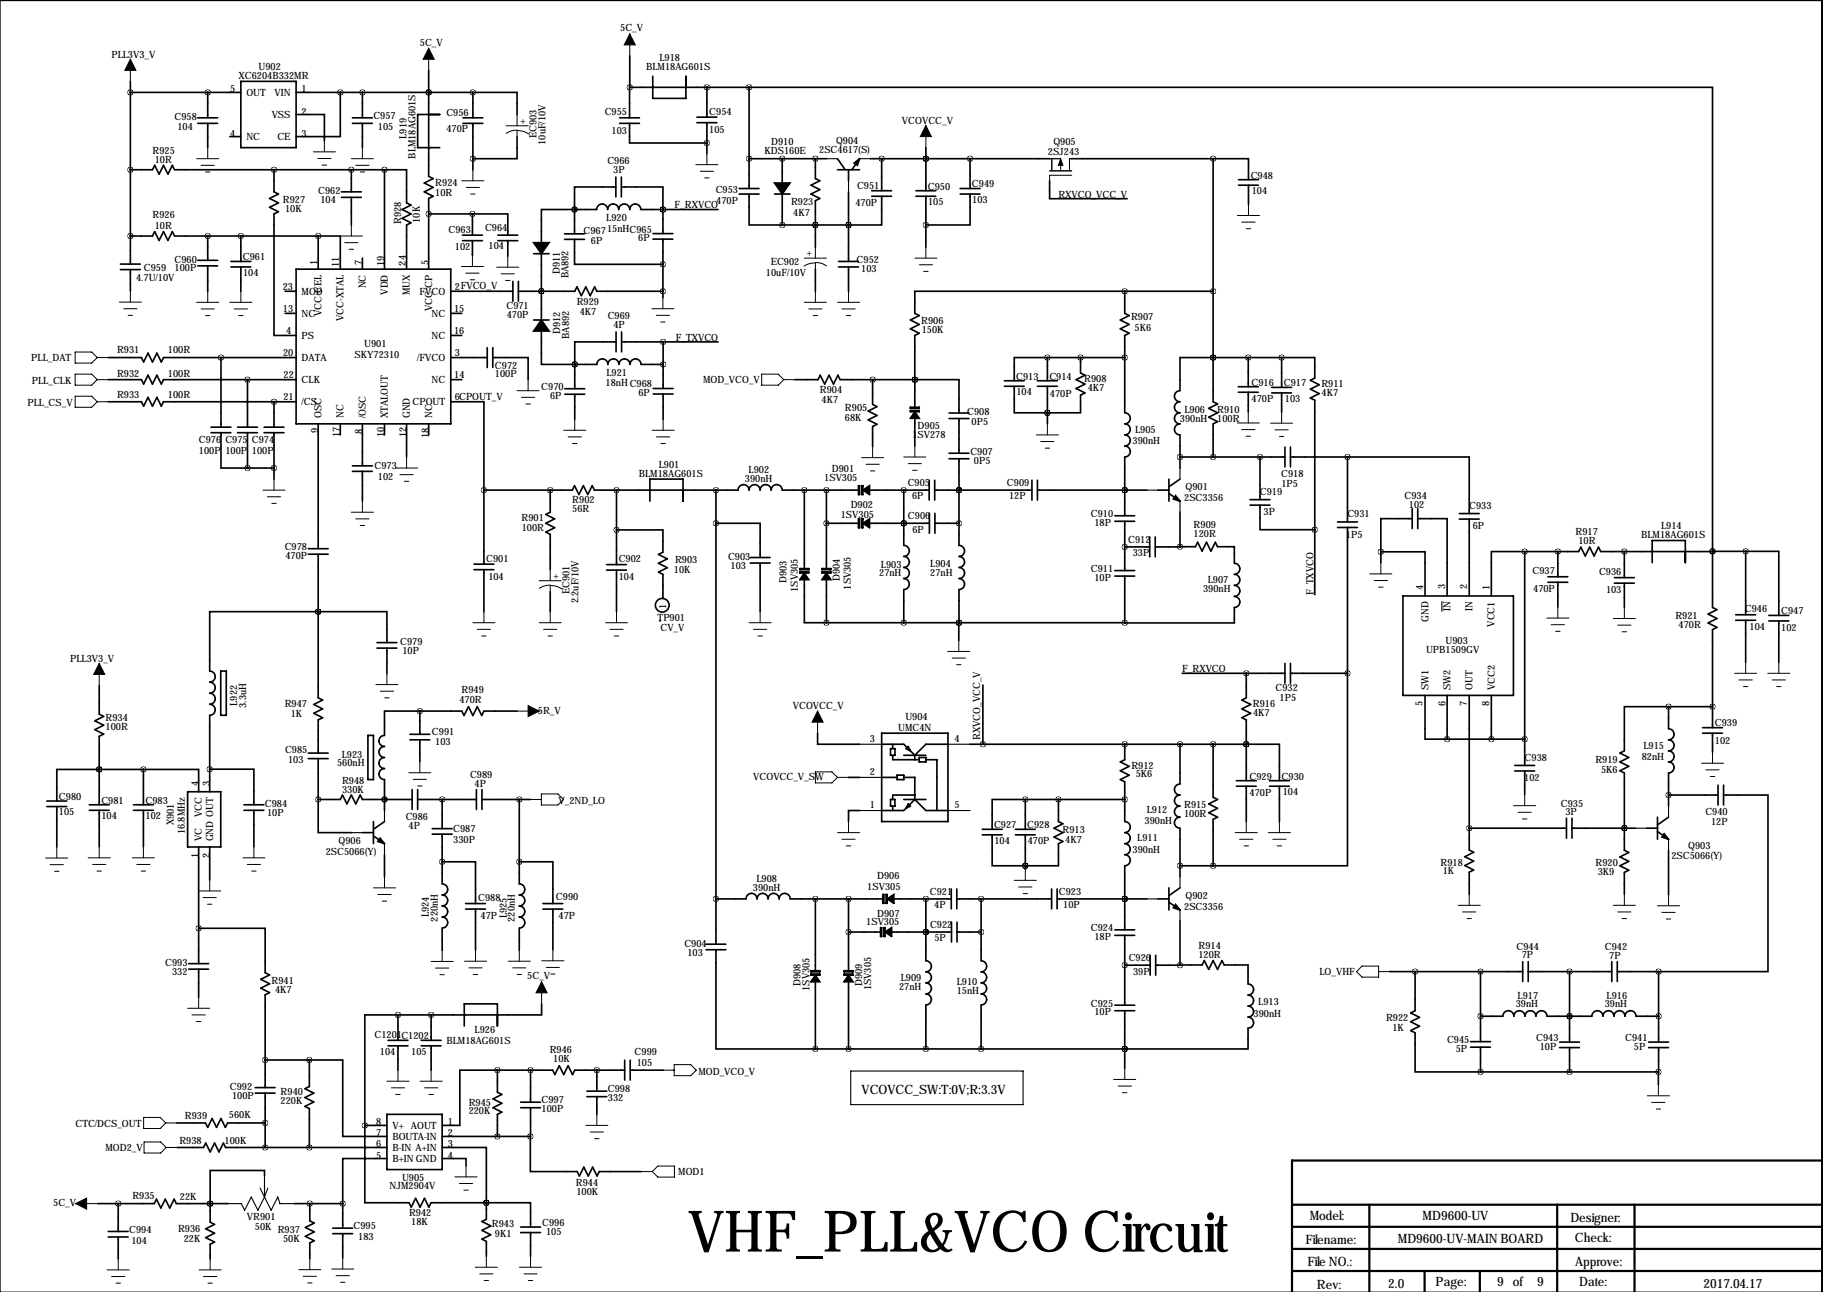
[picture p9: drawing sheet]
<svg xmlns="http://www.w3.org/2000/svg" width="419mm" height="297mm" viewBox="0 0 419 297" stroke-linecap="round" stroke-linejoin="round" font-family="sans-serif">
<defs><g id="words">
<text font-size="13.2" x="158.2" y="287.7">VHF_PLL&amp;VCO Circuit</text>
<g font-size="3">
<text x="198.1" y="251.4">VCOVCC_SW:T:0V;R:3.3V</text>
<text x="301.1" y="280.5">Model:</text>
<text x="327" y="280.4">MD9600-UV</text>
<text x="361" y="280.9">Designer:</text>
<text x="300.1" y="286">Filename:</text>
<text x="321.4" y="285.8">MD9600-UV-MAIN BOARD</text>
<text x="362.1" y="285.6">Check:</text>
<text x="300.6" y="291">File NO.:</text>
<text x="362.1" y="291">Approve:</text>
<text x="302.8" y="296.3">Rev:</text>
<text x="319.1" y="296.1">2.0</text>
<text x="330" y="295.8">Page:</text>
<text x="344.2" y="295.7">9 of</text>
<text x="353.4" y="295.7">9</text>
<text x="363.1" y="295.8">Date:</text>
<text x="391.6" y="296">2017.04.17</text>
</g>
<g font-size="2.3">
<text x="96.5" y="10.6">5C_V</text>
<text x="142.6" y="7.2">5C_V</text>
<text x="25.6" y="13.3">PLL3V3_V</text>
<text x="59.4" y="16.2">U902</text>
<text x="148.5" y="16">BLM18AG601S</text>
<text x="151.6" y="14">L918</text>
<text x="52.9" y="21.2">5</text>
<text x="54.9" y="18.2">XC6204B332MR</text>
<text x="56.6" y="22">OUT</text>
<text x="63.1" y="22">VIN</text>
<text x="69.3" y="21.2">1</text>
<text x="40.1" y="27.6">C958</text>
<text x="40.8" y="29.9">104</text>
<text x="62.5" y="27.1">VSS</text>
<text x="69.3" y="26.3">2</text>
<text x="85.9" y="27.3">C957</text>
<text x="86.9" y="29.9">105</text>
<text x="102.6" y="26.6">C956</text>
<text x="119.6" y="28.4">+</text>
<text x="139" y="26.5">C955</text>
<text x="163.1" y="26.3">C954</text>
<text x="207.4" y="28.5">VCOVCC_V</text>
<text x="35.1" y="35.5">R925</text>
<text x="52.9" y="31.4">4</text>
<text x="56.6" y="32.2">NC</text>
<text x="63.8" y="32.2">CE</text>
<text x="69.3" y="31.4">3</text>
<text x="93.5" y="31.9" transform="rotate(-90 93.5 31.9)">L919</text>
<text x="102.6" y="30.4">470P</text>
<text x="123.3" y="31.8" transform="rotate(-90 123.3 31.8)">EC903</text>
<text x="125.4" y="33.3" transform="rotate(-90 125.4 33.3)">10uF/10V</text>
<text x="140.6" y="30.8">103</text>
<text x="163.1" y="30.6">105</text>
<text x="175.8" y="35.5">KDS160E</text>
<text x="177.3" y="33.4">D910</text>
<text x="188.3" y="35.2">2SC4617(S)</text>
<text x="192.2" y="33.2">Q904</text>
<text x="240.9" y="35.6">2SJ243</text>
<text x="242.2" y="33.4">Q905</text>
<text x="35.6" y="37.5">10R</text>
<text x="95.5" y="36.5" transform="rotate(-90 95.5 36.5)">BLM18AG601S</text>
<text x="139.6" y="37.8">C966</text>
<text x="141" y="39.8">3P</text>
<text x="287.5" y="41.1">C948</text>
<text x="65" y="46.6">R927</text>
<text x="73.2" y="44.6">C962</text>
<text x="73.7" y="46.6">104</text>
<text x="100.1" y="45.1">10R</text>
<text x="100.1" y="42.8">R924</text>
<text x="155.1" y="47.9">F_RXVCO</text>
<text x="164.5" y="44.4">C953</text>
<text x="164.7" y="46.9">470P</text>
<text x="181.9" y="47.2">R923</text>
<text x="196.7" y="47.4">470P</text>
<text x="197" y="43.3">C951</text>
<text x="213.3" y="43.6">C950</text>
<text x="213.4" y="47.2">105</text>
<text x="223.5" y="43.1">C949</text>
<text x="223.5" y="46.6">103</text>
<text x="243.3" y="45.4">RXVCO_VCC_V</text>
<text x="287.8" y="44.6">104</text>
<text x="35.1" y="50.2">R926</text>
<text x="35.6" y="52.7">10R</text>
<text x="65.5" y="48.7">10K</text>
<text x="92.2" y="51.5" transform="rotate(-90 92.2 51.5)">R928</text>
<text x="96.5" y="51.2" transform="rotate(-90 96.5 51.2)">10K</text>
<text x="103.1" y="53.7">C963</text>
<text x="111.5" y="53">C964</text>
<text x="134.2" y="53.8">C96715nHC965</text>
<text x="139.4" y="50.9">L920</text>
<text x="182.4" y="49.7">4K7</text>
<text x="55.8" y="59.9">C961</text>
<text x="104.6" y="57.5">102</text>
<text x="112.3" y="57.2">104</text>
<text x="135.8" y="56.2">6P</text>
<text x="146.7" y="55.5">6P</text>
<text x="185.5" y="58.8">+</text>
<text x="31.3" y="64.6">4.7U/10V</text>
<text x="33.1" y="62.2">C959</text>
<text x="40.1" y="60.4">C960</text>
<text x="40.1" y="62.4">100P</text>
<text x="55.9" y="63.4">104</text>
<text x="72.9" y="61" transform="rotate(-90 72.9 61)">1</text>
<text x="77.9" y="61.4" transform="rotate(-90 77.9 61.4)">11</text>
<text x="83.2" y="60.9" transform="rotate(-90 83.2 60.9)">7</text>
<text x="88.3" y="61.2" transform="rotate(-90 88.3 61.2)">19</text>
<text x="93.3" y="61.1" transform="rotate(-90 93.3 61.1)">24</text>
<text x="98.5" y="60.9" transform="rotate(-90 98.5 60.9)">5</text>
<text x="128.7" y="63" transform="rotate(-90 128.7 63)">D911</text>
<text x="130.7" y="64" transform="rotate(-90 130.7 64)">BA892</text>
<text x="176.1" y="63.5">10uF/10V</text>
<text x="177.2" y="61">EC902</text>
<text x="196.9" y="60.5">C952</text>
<text x="198" y="62.5">103</text>
<text x="65" y="66.6">23</text>
<text x="65" y="71.6">13</text>
<text x="69.3" y="67.7">MOD</text>
<text x="84.1" y="66.3" transform="rotate(-90 84.1 66.3)">NC</text>
<text x="89.2" y="67.8" transform="rotate(-90 89.2 67.8)">VDD</text>
<text x="94.2" y="67.9" transform="rotate(-90 94.2 67.9)">MUX</text>
<text x="96.4" y="67.7">FVCO</text>
<text x="99.3" y="71.5" transform="rotate(-90 99.3 71.5)">VCC-CP</text>
<text x="104.4" y="71.7">15</text>
<text x="104.6" y="66.6">2FVCO_V</text>
<text x="116.4" y="71.1">C971</text>
<text x="132.6" y="70">R929</text>
<text x="65.8" y="76.7">4</text>
<text x="69.3" y="77.9">PS</text>
<text x="69.3" y="72.8">NC</text>
<text x="73.9" y="72.6" transform="rotate(-90 73.9 72.6)">VCC-CEL</text>
<text x="79" y="73.8" transform="rotate(-90 79 73.8)">VCC-XTAL</text>
<text x="99.2" y="72.8">NC</text>
<text x="99.2" y="77.9">NC</text>
<text x="104.4" y="76.7">16</text>
<text x="116.5" y="73.2">470P</text>
<text x="128.8" y="76.9" transform="rotate(-90 128.8 76.9)">D912</text>
<text x="130.9" y="77.9" transform="rotate(-90 130.9 77.9)">BA892</text>
<text x="133.3" y="72.3">4K7</text>
<text x="139.7" y="73.4">C969</text>
<text x="141" y="75.5">4P</text>
<text x="211.8" y="74.6">R906</text>
<text x="211.9" y="76.6">150K</text>
<text x="260" y="73.6">R907</text>
<text x="260.8" y="76.1">5K6</text>
<text x="7.2" y="82.9">PLL_DAT</text>
<text x="26.9" y="81.2">R931</text>
<text x="38.6" y="81.2">100R</text>
<text x="65.1" y="81.9">20</text>
<text x="69.3" y="83">DATA</text>
<text x="81.5" y="82.3">SKY72310</text>
<text x="83.7" y="79.8">U901</text>
<text x="95.9" y="83">/FVCO</text>
<text x="104.5" y="81.9">3</text>
<text x="155.3" y="78.3">F_TXVCO</text>
<text x="7.3" y="88.2">PLL_CLK</text>
<text x="26.9" y="86.8">R932</text>
<text x="38.6" y="86.8">100R</text>
<text x="65.2" y="86.9">22</text>
<text x="69.3" y="88.1">CLK</text>
<text x="99.2" y="88.1">NC</text>
<text x="104.4" y="86.9">14</text>
<text x="113.8" y="84.7">C972</text>
<text x="113.8" y="86.8">100P</text>
<text x="124.4" y="89.6">C970</text>
<text x="139.2" y="88.7">18nHC968</text>
<text x="139.4" y="86.5">L921</text>
<text x="161.7" y="88">MOD_VCO_V</text>
<text x="233.6" y="87.3">C913</text>
<text x="241.2" y="87.3">C914</text>
<text x="249.3" y="87.9">R908</text>
<text x="250.1" y="89.9">4K7</text>
<text x="287.7" y="88.7">C916</text>
<text x="295.1" y="88.8">C917</text>
<text x="303.8" y="89">R911</text>
<text x="6.3" y="93.4">PLL_CS_V</text>
<text x="26.9" y="91.6">R933</text>
<text x="38.6" y="91.6">100R</text>
<text x="65.1" y="92">21</text>
<text x="69.3" y="93.1">/CS</text>
<text x="94.9" y="93.1">CPOUT</text>
<text x="104.6" y="92.1">6CPOUT_V</text>
<text x="126.4" y="91.7">6P</text>
<text x="146.8" y="91.1">6P</text>
<text x="188.5" y="90.4">R904</text>
<text x="188.9" y="92.7">4K7</text>
<text x="194.3" y="94.5">R905</text>
<text x="222.3" y="95.5">C908</text>
<text x="233.7" y="90.8">104</text>
<text x="241.4" y="91.3">470P</text>
<text x="272.3" y="94.9">L906</text>
<text x="279.8" y="94.9">R910</text>
<text x="287.7" y="92.5">470P</text>
<text x="295.4" y="92.4">103</text>
<text x="303.8" y="91.2">4K7</text>
<text x="45.7" y="101.8">C976</text>
<text x="51.8" y="101.8">C975</text>
<text x="57.9" y="101.8">C974</text>
<text x="73.1" y="99.6" transform="rotate(-90 73.1 99.6)">9</text>
<text x="73.9" y="96.2" transform="rotate(-90 73.9 96.2)">OSC</text>
<text x="78.1" y="100.5" transform="rotate(-90 78.1 100.5)">17</text>
<text x="79" y="96.2" transform="rotate(-90 79 96.2)">NC</text>
<text x="83.3" y="99.8" transform="rotate(-90 83.3 99.8)">8</text>
<text x="84.1" y="96.2" transform="rotate(-90 84.1 96.2)">/OSC</text>
<text x="88.3" y="100.4" transform="rotate(-90 88.3 100.4)">10</text>
<text x="89.2" y="96.2" transform="rotate(-90 89.2 96.2)">XTALOUT</text>
<text x="93.5" y="100.6" transform="rotate(-90 93.5 100.6)">12</text>
<text x="94.2" y="96.2" transform="rotate(-90 94.2 96.2)">GND</text>
<text x="98.6" y="100.7" transform="rotate(-90 98.6 100.7)">18</text>
<text x="99.3" y="96.2" transform="rotate(-90 99.3 96.2)">NC</text>
<text x="194.3" y="96.8">68K</text>
<text x="209.7" y="100.8">1SV278</text>
<text x="211" y="98.6">D905</text>
<text x="223.4" y="97.8">0P5</text>
<text x="260.9" y="99.5">L905</text>
<text x="271.3" y="96.9">390nH</text>
<text x="279.8" y="96.9">100R</text>
<text x="45.7" y="104.3">100P</text>
<text x="51.8" y="104.3">100P</text>
<text x="57.9" y="104.3">100P</text>
<text x="86.1" y="107.9">C973</text>
<text x="151.4" y="107.6">L901</text>
<text x="223.1" y="104.5">C907</text>
<text x="223.9" y="106.8">0P5</text>
<text x="260.4" y="102">390nH</text>
<text x="86.9" y="110.4">102</text>
<text x="146.9" y="109.6">BLM18AG601S</text>
<text x="171.3" y="110.9">390nH</text>
<text x="172.1" y="108.7">L902</text>
<text x="189.5" y="110.7">1SV305</text>
<text x="191.3" y="108.5">D901</text>
<text x="208.7" y="111.8">C905</text>
<text x="231.5" y="111.8">C909</text>
<text x="272.5" y="112.6">Q901</text>
<text x="289.7" y="113.8">C919</text>
<text x="294.5" y="109.7">C918</text>
<text x="294.6" y="111.9">1P5</text>
<text x="119.9" y="119.8">R901</text>
<text x="131.6" y="117.8">56R</text>
<text x="131.6" y="115.7">R902</text>
<text x="193.3" y="119">1SV305</text>
<text x="195.6" y="116.7">D902</text>
<text x="208.7" y="119.4">C906</text>
<text x="209.7" y="114.8">6P</text>
<text x="232" y="114.8">12P</text>
<text x="250.8" y="118.9">C910</text>
<text x="272.2" y="115.3">2SC3356</text>
<text x="290.5" y="118.5">3P</text>
<text x="309.8" y="118.9">C931</text>
<text x="322.9" y="114.7">C934</text>
<text x="323.9" y="116.7">102</text>
<text x="337.8" y="117">C933</text>
<text x="119.9" y="122.1">100R</text>
<text x="209.8" y="122.4">6P</text>
<text x="251.6" y="120.9">18P</text>
<text x="259.4" y="124.8">C912</text>
<text x="274.4" y="123.5">120R</text>
<text x="274.4" y="121.4">R909</text>
<text x="309.4" y="123.6">1P5</text>
<text x="338.6" y="121.7">6P</text>
<text x="362.2" y="123">R917</text>
<text x="362.9" y="125.1">10R</text>
<text x="377.3" y="123.8">BLM18AG601S</text>
<text x="381.9" y="121.7">L914</text>
<text x="65.5" y="126.4">C978</text>
<text x="65.6" y="128.4">470P</text>
<text x="111.8" y="129.2">C901</text>
<text x="142.2" y="129.3">C902</text>
<text x="154.9" y="131.6">10K</text>
<text x="155.2" y="129.4">R903</text>
<text x="167.4" y="128.7">C903</text>
<text x="167.9" y="130.8">103</text>
<text x="202.5" y="130.5">L903</text>
<text x="213.9" y="130.5">L904</text>
<text x="250.8" y="131.5">C911</text>
<text x="260.4" y="127.9">33P</text>
<text x="112.3" y="133.3">104</text>
<text x="127.3" y="133">+</text>
<text x="131" y="136.7" transform="rotate(-90 131 136.7)">EC901</text>
<text x="142.2" y="133.4">104</text>
<text x="180.8" y="134" transform="rotate(-90 180.8 134)">D903</text>
<text x="183.4" y="136.1" transform="rotate(-90 183.4 136.1)">1SV305</text>
<text x="193" y="133.5" transform="rotate(-90 193 133.5)">D904</text>
<text x="195.6" y="135.5" transform="rotate(-90 195.6 135.5)">1SV305</text>
<text x="202.1" y="132.5">27nH</text>
<text x="213.9" y="132.5">27nH</text>
<text x="251.6" y="133.5">10P</text>
<text x="276.6" y="136.1">390nH</text>
<text x="277.7" y="134">L907</text>
<text x="302" y="136.7" transform="rotate(-90 302 136.7)">F_TXVCO</text>
<text x="327.2" y="135.6" transform="rotate(-90 327.2 135.6)">4</text>
<text x="332.2" y="135.5" transform="rotate(-90 332.2 135.5)">3</text>
<text x="337.3" y="135.4" transform="rotate(-90 337.3 135.4)">2</text>
<text x="342.4" y="135.6" transform="rotate(-90 342.4 135.6)">1</text>
<text x="352.3" y="132">C937</text>
<text x="352.5" y="136.1">470P</text>
<text x="367.6" y="132.2">C936</text>
<text x="369.2" y="136.3">103</text>
<text x="133" y="138.7" transform="rotate(-90 133 138.7)">2.2uF/10V</text>
<text x="151.2" y="142.8">TP901</text>
<text x="153.2" y="140.1" transform="rotate(-90 153.2 140.1)">1</text>
<text x="328.4" y="143" transform="rotate(-90 328.4 143)">GND</text>
<text x="333.5" y="140.5" transform="rotate(-90 333.5 140.5)">IN</text>
<text x="338.5" y="140.5" transform="rotate(-90 338.5 140.5)">IN</text>
<text x="385.2" y="142.3">R921</text>
<text x="401.2" y="140.7">C946</text>
<text x="409.5" y="141.1">C947</text>
<text x="92" y="148.2">C979</text>
<text x="151.8" y="145.1">CV_V</text>
<text x="332.3" y="148">U903</text>
<text x="343.6" y="144.1" transform="rotate(-90 343.6 144.1)">VCC1</text>
<text x="385.9" y="144.3">470R</text>
<text x="402.2" y="144.8">104</text>
<text x="409.5" y="145.1">102</text>
<text x="16.1" y="152.1">PLL3V3_V</text>
<text x="92.5" y="150.3">10P</text>
<text x="271.8" y="154.5">F_RXVCO</text>
<text x="327.9" y="150.2">UPB1509GV</text>
<text x="105.6" y="161.7">470R</text>
<text x="106.1" y="159.4">R949</text>
<text x="293.3" y="158.9">C932</text>
<text x="294.2" y="161.2">1P5</text>
<text x="328.4" y="158.6" transform="rotate(-90 328.4 158.6)">SW1</text>
<text x="333.5" y="158.6" transform="rotate(-90 333.5 158.6)">SW2</text>
<text x="338.5" y="158.6" transform="rotate(-90 338.5 158.6)">OUT</text>
<text x="343.6" y="158.6" transform="rotate(-90 343.6 158.6)">VCC2</text>
<text x="24.3" y="167.8">100R</text>
<text x="24.3" y="165.7">R934</text>
<text x="54.6" y="162.2" transform="rotate(-90 54.6 162.2)">L922</text>
<text x="56.6" y="162.7" transform="rotate(-90 56.6 162.7)">3.3uH</text>
<text x="65.5" y="162.5">R947</text>
<text x="66.9" y="164.8">1K</text>
<text x="123.7" y="164">5R_V</text>
<text x="182.3" y="163">VCOVCC_V</text>
<text x="208.1" y="165.6">U904</text>
<text x="288" y="162.5">R916</text>
<text x="288.1" y="164.7">4K7</text>
<text x="327.1" y="162.3" transform="rotate(-90 327.1 162.3)">5</text>
<text x="332.3" y="162.3" transform="rotate(-90 332.3 162.3)">6</text>
<text x="337.2" y="162.3" transform="rotate(-90 337.2 162.3)">7</text>
<text x="342.3" y="162.3" transform="rotate(-90 342.3 162.3)">8</text>
<text x="394.3" y="166.9">C939</text>
<text x="65.5" y="173.1">C985</text>
<text x="99.3" y="169.1">C991</text>
<text x="100.1" y="171.4">103</text>
<text x="200" y="170.6">3</text>
<text x="206.5" y="168.1">UMC4N</text>
<text x="219.5" y="170.6">4</text>
<text x="225.3" y="170.2" transform="rotate(-90 225.3 170.2)">RXVCO_VCC_V</text>
<text x="377.8" y="172.1">L915</text>
<text x="394.3" y="171">102</text>
<text x="66.2" y="175.4">103</text>
<text x="77.5" y="176.2">560nH</text>
<text x="78.6" y="174.2">L923</text>
<text x="108.1" y="178.9">C989</text>
<text x="173.2" y="179.3">VCOVCC_V_SW</text>
<text x="200" y="178.2">2</text>
<text x="260.1" y="176.7">R912</text>
<text x="261.1" y="178.7">5K6</text>
<text x="287.3" y="179.2">C929</text>
<text x="294.6" y="179.2">C930</text>
<text x="350.4" y="179.6">102</text>
<text x="350.5" y="174.9">C938</text>
<text x="366.8" y="175.4">R919</text>
<text x="368.1" y="177.7">5K6</text>
<text x="377.4" y="174.7">82nH</text>
<text x="13.6" y="183.9">C980</text>
<text x="23.3" y="184.8">C981</text>
<text x="33.5" y="184.8">C983</text>
<text x="45.7" y="180.8" transform="rotate(-90 45.7 180.8)">4</text>
<text x="48.2" y="180.8" transform="rotate(-90 48.2 180.8)">3</text>
<text x="60.9" y="185.5">C984</text>
<text x="78.6" y="180.4">R948</text>
<text x="78.6" y="182.4">330K</text>
<text x="109.1" y="181">4P</text>
<text x="128.4" y="184.8">V_2ND_LO</text>
<text x="200" y="185.8">1</text>
<text x="219.5" y="185.8">5</text>
<text x="272.2" y="185.8">R915</text>
<text x="287.3" y="183">470P</text>
<text x="294.9" y="182.8">104</text>
<text x="358.9" y="185.4">C935</text>
<text x="13.6" y="187.5">105</text>
<text x="23.3" y="188.3">104</text>
<text x="33.5" y="188.3">102</text>
<text x="40" y="189.8" transform="rotate(-90 40 189.8)">X901</text>
<text x="42.5" y="191.8" transform="rotate(-90 42.5 191.8)">16.8MHz</text>
<text x="46.4" y="187.9" transform="rotate(-90 46.4 187.9)">VCC</text>
<text x="61.4" y="187.6">10P</text>
<text x="93.3" y="188.5">C986</text>
<text x="93.9" y="190.6">4P</text>
<text x="104.2" y="191.3">C987</text>
<text x="228.5" y="190.4">C927</text>
<text x="236.2" y="190.4">C928</text>
<text x="244.3" y="191.4">R913</text>
<text x="263.1" y="189.4">390nH</text>
<text x="263.7" y="186.9">L912</text>
<text x="272.2" y="187.9">100R</text>
<text x="359.9" y="187.5">3P</text>
<text x="392.1" y="187.5">C940</text>
<text x="393.4" y="189.7">12P</text>
<text x="45.7" y="197.2" transform="rotate(-90 45.7 197.2)">1</text>
<text x="46.4" y="193.5" transform="rotate(-90 46.4 193.5)">VC</text>
<text x="48.2" y="197.2" transform="rotate(-90 48.2 197.2)">2</text>
<text x="49" y="193.5" transform="rotate(-90 49 193.5)">GND OUT</text>
<text x="74.9" y="196.6">2SC5066(Y)</text>
<text x="77.8" y="194.1">Q906</text>
<text x="104.2" y="193.8">330P</text>
<text x="228.6" y="194">104</text>
<text x="236.3" y="194">470P</text>
<text x="244.9" y="193.7">4K7</text>
<text x="260.4" y="196">390nH</text>
<text x="261.4" y="193.5">L911</text>
<text x="384.3" y="197.6">2SC5066(Y)</text>
<text x="388.1" y="195.2">Q903</text>
<text x="173.9" y="202.7">L908</text>
<text x="201.7" y="202.1">D906</text>
<text x="331.2" y="199">R918</text>
<text x="331.7" y="201">1K</text>
<text x="366.8" y="199">R920</text>
<text x="367.3" y="201.1">3K9</text>
<text x="109.9" y="207.2">C988</text>
<text x="127.8" y="207">C990</text>
<text x="173.1" y="204.8">390nH</text>
<text x="199.4" y="204.6">1SV305</text>
<text x="213.8" y="205.8">C921</text>
<text x="214.8" y="208.8">4P</text>
<text x="243.4" y="205.8">C923</text>
<text x="244.4" y="208.7">10P</text>
<text x="272.2" y="209.3">2SC3356</text>
<text x="272.5" y="206.6">Q902</text>
<text x="98.6" y="210.9" transform="rotate(-90 98.6 210.9)">L924</text>
<text x="100.6" y="211.9" transform="rotate(-90 100.6 211.9)">220nH</text>
<text x="110.5" y="211.3">47P</text>
<text x="116.5" y="211.1" transform="rotate(-90 116.5 211.1)">L925</text>
<text x="118.4" y="211.9" transform="rotate(-90 118.4 211.9)">220nH</text>
<text x="128.4" y="211.2">47P</text>
<text x="199.1" y="212.8">1SV305</text>
<text x="201.7" y="210.7">D907</text>
<text x="213.8" y="213.4">C922</text>
<text x="250.8" y="214.1">C924</text>
<text x="157.3" y="217.6">C904</text>
<text x="158" y="219.9">103</text>
<text x="214.8" y="216.4">5P</text>
<text x="251.6" y="216.1">18P</text>
<text x="259.5" y="221">C926</text>
<text x="275.5" y="220.3">120R</text>
<text x="275.5" y="218.3">R914</text>
<text x="348.6" y="218.4">C944</text>
<text x="349.9" y="220.2">7P</text>
<text x="369" y="218.4">C942</text>
<text x="370" y="220.4">7P</text>
<text x="38" y="222.1">C993</text>
<text x="39.6" y="224.1">332</text>
<text x="62.4" y="226.2">R941</text>
<text x="121.2" y="225.1">5C_V</text>
<text x="184" y="226.6" transform="rotate(-90 184 226.6)">D908</text>
<text x="186.1" y="227.8" transform="rotate(-90 186.1 227.8)">1SV305</text>
<text x="198.2" y="226.6" transform="rotate(-90 198.2 226.6)">D909</text>
<text x="200.3" y="227.7" transform="rotate(-90 200.3 227.7)">1SV305</text>
<text x="206.7" y="227.5">27nH</text>
<text x="207.1" y="225.5">L909</text>
<text x="220" y="226.5">L910</text>
<text x="260.5" y="224">39P</text>
<text x="303.3" y="224.1">LO_VHF</text>
<text x="63.2" y="228.2">4K7</text>
<text x="220" y="228.5">15nH</text>
<text x="250.8" y="231.4">C925</text>
<text x="251.6" y="233.4">10P</text>
<text x="288.2" y="233.7">390nH</text>
<text x="289.3" y="231.2">L913</text>
<text x="348.5" y="231.6">39nH</text>
<text x="348.9" y="229.6">L917</text>
<text x="368.9" y="231.6">39nH</text>
<text x="369.3" y="229.6">L916</text>
<text x="86.1" y="238.6">C1201C1202</text>
<text x="102.6" y="239.9">BLM18AG601S</text>
<text x="109.1" y="237.4">L926</text>
<text x="318.7" y="234.7">R922</text>
<text x="320.1" y="237.1">1K</text>
<text x="332.7" y="239.7">C945</text>
<text x="353.2" y="239.3">C943</text>
<text x="373.6" y="239.3">C941</text>
<text x="87.3" y="242.6">104</text>
<text x="94.5" y="242.5">105</text>
<text x="126.4" y="242.1">R946</text>
<text x="127.2" y="244.1">10K</text>
<text x="145.9" y="242.5">C999</text>
<text x="146.4" y="245">105</text>
<text x="334.7" y="241.8">5P</text>
<text x="354" y="241.4">10P</text>
<text x="375.6" y="241.4">5P</text>
<text x="52.8" y="250.6">C992</text>
<text x="64.5" y="251.8">R940</text>
<text x="139.8" y="251.1">C998</text>
<text x="160.6" y="247.1">MOD_VCO_V</text>
<text x="42.5" y="257.4">R939</text>
<text x="52.6" y="257.1">560K</text>
<text x="53.3" y="252.6">100P</text>
<text x="64.5" y="253.9">220K</text>
<text x="107.7" y="254.2">R945</text>
<text x="107.7" y="256.2">220K</text>
<text x="124.5" y="253.7">C997</text>
<text x="124.5" y="255.7">100P</text>
<text x="139.8" y="253.2">332</text>
<text x="17.4" y="259.2">CTC/DCS_OUT</text>
<text x="41.2" y="263">R938</text>
<text x="51.6" y="263">100K</text>
<text x="86.5" y="263.8">6</text>
<text x="86.5" y="261.3">7</text>
<text x="86.5" y="258.7">8</text>
<text x="90.2" y="262">BOUTA-IN</text>
<text x="90.2" y="259.5">V+ AOUT</text>
<text x="102.9" y="261.3">2</text>
<text x="102.9" y="258.7">1</text>
<text x="102.9" y="263.8">3</text>
<text x="24.3" y="264.5">MOD2_V</text>
<text x="86.5" y="266.4">5</text>
<text x="90.2" y="267.1">B+IN GND</text>
<text x="90.2" y="264.6">B-IN A+IN</text>
<text x="102.9" y="266.4">4</text>
<text x="30.4" y="275.7">R935</text>
<text x="41.4" y="275.9">22K</text>
<text x="89.6" y="273.5">NJM2904V</text>
<text x="92.4" y="271.4">U905</text>
<text x="132.4" y="272.6">R944</text>
<text x="132.5" y="274.8">100K</text>
<text x="155.9" y="270.2">MOD1</text>
<text x="12.2" y="277.3">5C_V</text>
<text x="56.8" y="280.5">VR901</text>
<text x="94" y="279.6">R942</text>
<text x="94.5" y="281.6">18K</text>
<text x="124.7" y="281.8">C996</text>
<text x="29.7" y="283.4">C994</text>
<text x="30.2" y="285.9">104</text>
<text x="40.9" y="283.2">R936</text>
<text x="42.3" y="285.5">22K</text>
<text x="58.6" y="282.8">50K</text>
<text x="63.8" y="283.4">R937</text>
<text x="65.1" y="285.6">50K</text>
<text x="81.3" y="282.6">C995</text>
<text x="82.3" y="285.2">183</text>
<text x="113.1" y="282.1">R943</text>
<text x="113.8" y="284.4">9K1</text>
<text x="125.5" y="284">105</text>
</g>
</g></defs>
<path d="M-.1 0h419v297.1M297.3 277h121.6M314.8 277v20.1M358 277v20.1M375.8 277v20.1M297 297.1v-30.3h121.9v30.3M297 282.1h121.9M297 287.1h121.9M297 292.2h121.9M327.5 292.2v4.9M340.2 292.2v4.9" fill="none" stroke="#000" stroke-width=".51"/>
<g fill="none" stroke="#000" stroke-width=".25">
<path d="M190 36.5h2.5M197.6 36.5h2.6M195.1 41.6v2.5M263.7 112.7h2.5M271.3 107.6v2.5M271.3 115.2v2.6M331.5 138.3v2.2M197.6 178.7h5.1M197.6 171.1h5.1M217.9 171.1h5.1M80.8 191.4h2.5M88.4 186.3v2.6"/>
<path d="M88.4 194v2.5M197.6 186.3h5.1M217.9 186.3h5.1M376 190.4h2.5M383.6 185.3v2.6M383.6 192.9v2.6M263.7 206.7h2.5M271.3 201.6v2.5M271.3 209.2v2.5M195.6 246.2h39.6v7.8h-39.6zM59.8 273.2l2.5 5 1.6-3 .5 1.5h3.3M60.8 275.2l-1.5 3-1.5-3-1.6 3-.7-1.5h-3.1"/>
<path d="M60.8 270.4v4.8M61.6 273.2l-.8 2"/>
</g>
<g fill="none" stroke="#000" stroke-width=".38">
<path d="M30 18.7v42M55.4 18.7h12.7v15.2h-12.7zM98.6 16.2v24.3l1 .6-2.1 1 2.1 1-2.1 1 2.1 1-1 .5v16.3M144.8 12.9v7.2M150.1 17.5v5.1h7.6v-5.1M30 21.2h25.4M30 39h5.1l.5-1 1 2 1-2 1 2 1-2 .5 1h48.3M45.5 27.1h4.5M45.5 28.4h4.5M47.8 21.2v5.9M47.8 28.4v5.5M52.8 31.4h2.6"/>
<path d="M63 39v5.1l1 .5-2 1 2 1-2 1.1 2 1-1 .5v27.9h5.1M68.1 26.3h6.5v6.1M68.1 21.2h40.6M78.2 21.2v10.2h-10.1M80.8 39v5.1M81 27.1h4.6M81 28.4h4.6M83.3 21.2v5.9M83.3 28.4v5.5M88.4 39h5.1v7.6l1 .6-2 1 2 1-2 1 2 1-1 .5v10.2M88.4 39v22.9M98.6 33.9h.1"/>
<path d="M98.6 21.2h.1M101.1 26.3h-5.1v7.6h5.1M106.4 27.1h4.6M106.4 28.4h4.6M108.7 21.2h10.2v5.2M108.7 21.2v5.9M108.7 28.4v10.6M118.9 31.5v5h-10.2M142.4 27.1h4.6M142.4 28.4h4.6M144.7 28.4v4.5h17.8M144.8 20.1l-.1 7"/>
<path d="M144.8 20.1h27.4M150.1 20.1h.1M160.2 26.9h4.6M160.2 28.2h4.6M162.5 20.1v6.8M162.5 28.2v7.1M172.2 20.1h221.5v106.7M172.2 20.1v23.2M172.2 36.5h17.8M179.8 36.5v5.6M187.5 36.5v4.6l1 .5-2.1 1 2.1 1-2.1 1 2.1 1-1 .5v10.7M192.5 39h5.1"/>
<path d="M192.5 36.5l1.8 2.5M195.1 39v2.6M197.6 36.5l-1.8 2.5M200.2 36.5h41.1M202.7 36.5v7.4M212.9 36.5h.1M212.9 33.9v10M223 36.5v6.8M246.4 36.5h32.5M278.9 36.5h8.1v4.8M278.9 36.5v55.9l1 .5-2 1 2 1-2 1 2 1-1 .5v7.7M30 54.3h5.1l.5-1.1 1 2.1 1-2.1 1 2.1 1-2.1 .5 1.1h33.1"/>
<path d="M45.5 59.9h4.5M47.8 54.3v5.6M55.4 54.3v5.8M73.2 54.3h5v7.6M73.2 54.3v7.6M78.5 45.4h4.6M78.5 44.1h4.6M80.8 45.4v6.3M83.3 59.3v2.6M98.6 49.2h10M106.3 54.1h4.6M106.3 55.3h4.6"/>
<path d="M108.6 49.2h8.1v4.9M108.6 49.2v4.9M108.6 55.3v3.4M114.5 54.1h4.5M114.5 55.3h4.5M116.7 55.3v3.6M122.7 58.3h3.5M124.5 58.3v15.3M129.8 55h4.6M129.8 53.8h4.6M132.1 48.2h5.1a1.27 1.27 0 0 1 1.2-1.3 1.27 1.27 0 0 1 1.3 1.3 1.27 1.27 0 0 1 1.3-1.3 1.27 1.27 0 0 1 1.2 1.3 1.27 1.27 0 0 1 1.3-1.3 1.27 1.27 0 0 1 1.3 1.3 1.27 1.27 0 0 1 1.3-1.3 1.27 1.27 0 0 1 1.2 1.3h17.8M132.1 55v5.8h20.3"/>
<path d="M132.1 48.2h-7.6v7.6M132.1 48.2h.1M132.1 48.2v5.6M141.6 43h-9.5v5.2M141.6 40.7v4.6M142.8 43h9.6v5.2M142.8 40.7v4.6M150.1 53.7h4.6M150.1 55h4.6M152.4 48.2h.1M152.4 48.2v5.5M152.4 55v13.4"/>
<path d="M169.9 44.6h4.6M169.9 43.3h4.6M172.2 44.6v7.1h7.6M178.1 44.6h3.5M179.8 44.6v7.1M179.8 51.7h15.3M187.5 51.7h.1M195.1 51.7h.1M195.1 44.1v16M200.4 43.9h4.6M200.4 45.1h4.6M202.7 45.1v6.6h-7.6"/>
<path d="M210.6 43.9h4.5M210.6 45.1h4.5M212.9 45.1v11.7M220.7 44.6h4.6M220.7 43.3h4.6M223 44.6v7.1h-10.1M241.3 41.6v4.1h17.8M284.7 41.3h4.6M284.7 42.6h4.6M287 42.6v4.4M27.7 62h4.6M27.7 60.7h4.6"/>
<path d="M30 62v4.9M45.5 61.1h4.5M47.8 61.1v5.9M53.1 60.1h4.6M53.1 61.4h4.6M55.4 61.4v5.6M65.5 67h2.6M65.5 72h2.6M68.1 61.9h35.5v35.5h-35.5zM103.6 67h14.3M103.6 72h2.6M103.6 77.1h2.6"/>
<path d="M112 79.9v4.6M113.3 79.9v4.6M117.9 64.7v4.6M119.2 67h12.9l.5-1.1 1.1 2.1 1-2.1 1 2.1 1-2.1 .5 1.1h15.2M119.2 64.7v4.6M122.7 73.6h3.5M124.5 76.1v7.7h7.6M124.5 67h.1M141.6 78.6h-9.5v5.2M141.6 76.3v4.6M142.9 78.6h22.2M142.9 76.3v4.6"/>
<path d="M152.5 78.6v10.7M187.5 61.9v5.1M192.8 60.1h4.6M192.8 61.4h4.6M195.1 61.4v5.6M258.6 67v5l1 .6-2 1 2 1-2 1 2 1-1 .5v17.8a1.27 1.27 0 0 1 1.2 1.3 1.27 1.27 0 0 1-1.2 1.2 1.27 1.27 0 0 1 1.2 1.3 1.27 1.27 0 0 1-1.2 1.3 1.27 1.27 0 0 1 1.2 1.3 1.27 1.27 0 0 1-1.2 1.2 1.27 1.27 0 0 1 1.2 1.3 1.27 1.27 0 0 1-1.2 1.3v13.5M258.6 67h-48.3v5l1 .6-2 1 2 1-2 1 2 1-1 .5v16.5M258.6 67h20.3M24.9 82.2h7.6l.5 1 1-2 1.1 2 1-2 1 2 .5-1h30.5M24.9 87.3h7.6l.5 1 1-2 1.1 2 1-2 1 2 .5-1h30.5M24.9 92.4h7.6l.5 1 1-2.1 1.1 2.1 1-2.1 1 2.1 .5-1h30.5M48.5 98.2h4.6"/>
<path d="M48.5 99.5h4.6M50.8 99.5v8.1h6.1M50.8 82.2v16M54.6 98.2h4.6M54.6 99.5h4.6M56.9 87.3v10.9M56.9 99.5v8.1M60.7 98.2h4.6M60.7 99.5h4.6M63 92.4v5.8M63 99.5v10.6M73.2 97.4v28.7"/>
<path d="M78.2 97.4v2.6M83.3 97.4v9.7M88.4 97.4v2.6M93.5 97.4v7.7M98.6 97.4v2.6M103.6 92.4h7.7v20.3M103.6 82.2h8.4M103.6 87.3h2.6M113.3 82.2h8.1v5.1M129.8 89.4h4.6M129.8 90.6h4.6M132.1 83.8h5.1a1.27 1.27 0 0 1 1.3-1.3 1.27 1.27 0 0 1 1.3 1.3 1.27 1.27 0 0 1 1.2-1.3 1.27 1.27 0 0 1 1.3 1.3 1.27 1.27 0 0 1 1.3-1.3 1.27 1.27 0 0 1 1.2 1.3 1.27 1.27 0 0 1 1.3-1.3 1.27 1.27 0 0 1 1.3 1.3h5.1"/>
<path d="M132.1 83.8h.1M132.1 83.8v5.6M132.1 90.6v5.8M150.2 89.3h4.5M150.2 90.6h4.5M152.5 90.6v5.8M182.7 87.3h5.4l.5-1 1 2 1-2 1 2 1-2 .5 1h17.2M200.6 87.3v5.7l1 .5-2 1 2 1-2 1 2 1-1 .6v4.6M209.3 94.4h2v.3h-2zM209.3 93.6h2v.3h-2zM210.3 87.3h10.2v7.7M210.3 87.3h.1"/>
<path d="M210.3 96.2v6.3M218.2 95h4.6M218.2 96.2h4.6M220.5 96.2v8M230.9 87.5h4.6M230.9 88.8h4.6M233.2 88.8v6.1h7.6M238.5 87.5h4.6M238.5 88.8h4.6M240.8 94.9h.1M240.8 82.2h-7.6v5.3M240.8 82.2h17.8"/>
<path d="M240.8 82.2v5.3M240.8 88.8v8.6M248.4 82.2v3.6l1 .5-2 1 2 1-2 1 2 1-1 .5v4.1h-7.6M278.9 82.2h-7.6v7.6a1.27 1.27 0 0 0-1.3 1.3 1.27 1.27 0 0 0 1.3 1.3 1.27 1.27 0 0 0-1.3 1.2 1.27 1.27 0 0 0 1.3 1.3 1.27 1.27 0 0 0-1.3 1.3 1.27 1.27 0 0 0 1.3 1.2 1.27 1.27 0 0 0-1.3 1.3 1.27 1.27 0 0 0 1.3 1.3v7.6M278.9 82.2h.1M278.9 82.2h15.7M284.7 88.9h4.6M284.7 90.2h4.6M287 82.2v6.7M287 90.2v4.5M292.4 89.1h4.5M292.4 90.3h4.5"/>
<path d="M294.6 82.2h7.7v4.7l-1.1 .5 2.1 1.1-2.1 1 2.1 1-2.1 1 1.1 .5v44.7M294.6 82.2v6.9M294.6 90.3v4.5M56.9 107.6h6.1M81 108.4h4.6M81 107.1h4.6M83.3 108.4v6.8M111.3 112.7h20.3l.5-1 1 2 1-2 1 2 1-2 .6 1h33a1.27 1.27 0 0 1 1.2-1.3 1.27 1.27 0 0 1 1.3 1.3 1.27 1.27 0 0 1 1.3-1.3 1.27 1.27 0 0 1 1.3 1.3 1.27 1.27 0 0 1 1.2-1.3 1.27 1.27 0 0 1 1.3 1.3 1.27 1.27 0 0 1 1.3-1.3 1.27 1.27 0 0 1 1.2 1.3h17.6M111.3 112.7v17M126.5 112.7v5.1l-1 .5 2 1-2 1 2 1-2 1 1 .5v8.2M141.7 112.7v17.1M149.4 112.7h.1"/>
<path d="M149.4 115.2v-5.1h7.6v5.1M164.6 112.7v104.4M184.9 112.7v18M190 112.7v18M197.4 119.3h.2v2h-.2zM197.4 111.7h.2v2h-.2zM198.1 111.7h.3v2h-.3zM198.1 119.3h.3v2h-.3zM199.9 112.7h13.7M207.8 112.7v12.7a1.27 1.27 0 0 1 1.2 1.3 1.27 1.27 0 0 1-1.2 1.2 1.27 1.27 0 0 1 1.2 1.3 1.27 1.27 0 0 1-1.2 1.3 1.27 1.27 0 0 1 1.2 1.2 1.27 1.27 0 0 1-1.2 1.3 1.27 1.27 0 0 1 1.2 1.3 1.27 1.27 0 0 1-1.2 1.2v7.7M213.6 110.4v4.6M213.7 118v4.6"/>
<path d="M214.9 112.7h22.3M214.9 110.4v4.6M214.9 118v4.6M218.2 104.2h4.6M218.2 105.5h4.6M220.5 105.5v19.9a1.27 1.27 0 0 1 1.2 1.3 1.27 1.27 0 0 1-1.2 1.2 1.27 1.27 0 0 1 1.2 1.3 1.27 1.27 0 0 1-1.2 1.3 1.27 1.27 0 0 1 1.2 1.2 1.27 1.27 0 0 1-1.2 1.3 1.27 1.27 0 0 1 1.2 1.3 1.27 1.27 0 0 1-1.2 1.2v7.7M220.5 112.7h.1M237.2 110.4v4.6M238.5 112.7h25.2M238.5 110.4v4.6M256.3 119.8h4.6M256.3 118.6h4.6"/>
<path d="M258.6 112.7h.1M258.6 119.8v11.4M266.2 112.7h2.5M268.7 110.1v5.1M268.7 113.4l2.6 1.8M271.3 105.1h24.1M271.3 117.8v7.9M271.3 110.1l-2.6 1.8M287.4 114.9h4.5M287.4 116.1h4.5M289.7 105.1v9.8M289.7 116.1v5.7h12.6"/>
<path d="M295.4 102.8v4.6M296.7 105.1h13.1M296.7 102.8v4.6M309.8 105.1h28v13M309.8 105.1v14.9M324.7 119.2h-7.3v7.7M324.7 117v4.5M325.9 119.2h6.8v17.8M325.9 117v4.5M335.5 119.3h4.6M335.5 118.1h4.6M337.8 119.3v17.7"/>
<path d="M70.9 126.1h4.5M70.9 127.4h4.5M73.2 127.4v33l1 .5-2.1 1.1 2.1 1-2.1 1 2.1 1-1 .5v7.6M109 131h4.5M109 129.7h4.5M111.3 131v9.6M126.5 136.1v4.5M139.4 131.1h4.6M139.4 129.8h4.6M141.7 121.8h10.7v5.2l-1 .5 2 1-2 1 2 1-2 1 1 .5v5.6M141.7 131.1v9.5M164.6 120.3h10.2v7.9"/>
<path d="M172.5 128.2h4.5M172.5 129.4h4.5M174.8 129.4v11.2M183.9 131.5h2v.2h-2zM183.9 130.7h2v.3h-2zM184.9 133.3v9.9h5.1M189 131.5h2v.2h-2zM189 130.7h2v.3h-2zM190 133.3v9.9M190 120.3h7.4M199.9 120.3h13.8M207.8 120.3h.1"/>
<path d="M214.9 120.3h5.6M256.3 132.4h4.6M256.3 131.2h4.6M258.6 132.4v10.8M258.6 125.7h5.7M264.3 123.5v4.5M265.6 123.5v4.5M271.3 125.7h3.5l.5-1 1.1 2 1-2 1 2 1-2 .5 1h3.9v3.8a1.27 1.27 0 0 1 1.2 1.3 1.27 1.27 0 0 1-1.2 1.2 1.27 1.27 0 0 1 1.2 1.3 1.27 1.27 0 0 1-1.2 1.3 1.27 1.27 0 0 1 1.2 1.3 1.27 1.27 0 0 1-1.2 1.2 1.27 1.27 0 0 1 1.2 1.3 1.27 1.27 0 0 1-1.2 1.3v3.5h-25.2M271.3 125.7h-5.7M307.5 120h4.6M307.5 121.3h4.6M309.8 121.3v33.5"/>
<path d="M317.4 126.9h10.2v10.1M317.4 126.9v2.5M322.5 137h25.4v22.9h-25.4zM350.5 126.8h-7.7v10.2M350.5 126.8v49.2M355.9 133.9h4.5M355.9 132.6h4.5M358.1 126.8v5.8M358.1 133.9v5.7M371.1 134.1h4.6M371.1 132.8h4.6M373.4 126.8v6"/>
<path d="M373.4 134.1v5.6M379.8 126.8h.1M379.8 129.3v-5h7.7v5M393.7 126.8h-25.7l-.5-1-1 2-1-2-1.1 2-1-2-.5 1h-12.4M393.7 126.8h.1M393.7 126.8v12.9l1 .5-2 1 2 1-2 1 2 1-1 .5v22.6M393.7 126.8h7.6M401.3 126.8h7.6v14.7M401.3 126.8v14.5M22.8 157.6v6.6l1 .5-2 1 2 1-2 1.1 2 1-1 .5v15.7M50.7 154.3h1.3v10.2h-1.3zM73.2 140.6h-25v13.7a1.27 1.27 0 0 1 1.3 1.3 1.27 1.27 0 0 1-1.3 1.2 1.27 1.27 0 0 1 1.3 1.3 1.27 1.27 0 0 1-1.3 1.3 1.27 1.27 0 0 1 1.3 1.2 1.27 1.27 0 0 1-1.3 1.3 1.27 1.27 0 0 1 1.3 1.3 1.27 1.27 0 0 1-1.3 1.3v17.5"/>
<path d="M73.2 140.6h15.8v7.1M73.2 140.6h.1M86.7 149h4.5M86.7 147.7h4.5M89 149v5.8M190 143.2h68.6M220.5 143.2l-.1 4M220.5 143.2h.1M226 157.5v13.6M271.8 154.8h23.6M286.5 154.8v5.6l-1 .5 2 1.1-2 1 2 1-2 1 1 .5v14M295.4 152.5v4.6"/>
<path d="M296.7 152.5v4.6M296.7 154.8h13.1M309.8 154.8v44.2h-30.9M327.6 159.9v10h5.1M332.7 159.9v10M337.8 159.9v35.5l1 .5-2 1.1 2 1-2 1 2 1-1 .5v5.1M342.8 159.9v10M399 141.3h4.6M399 142.6h4.6M401.3 142.6v9.7M406.7 141.5h4.5M406.7 142.8h4.5"/>
<path d="M408.9 142.8v9.5M22.8 176.9h.1M22.8 176.9h-9.7v7.3M22.8 176.9h10.2M33 176.9h12.7v5.1M33 176.9v8.1M48.2 176.8h10.2v8.2M70.9 174.4h4.5M70.9 173.1h4.5M73.2 174.4v9.4M84.6 169.1h1.3v10.1h-1.3zM94.2 170.1h4.6"/>
<path d="M94.2 168.8h4.6M96.5 163.5h-8.1v5.6a1.27 1.27 0 0 0-1.3 1.2 1.27 1.27 0 0 0 1.3 1.3 1.27 1.27 0 0 0-1.3 1.3 1.27 1.27 0 0 0 1.3 1.3 1.27 1.27 0 0 0-1.3 1.2 1.27 1.27 0 0 0 1.3 1.3 1.27 1.27 0 0 0-1.3 1.3 1.27 1.27 0 0 0 1.3 1.2v7.1M96.5 163.5h9.7l.5 1 1-2 1 2 1-2 1 2 .6-1h7.6M96.5 163.5v5.3M96.5 170.1v5M188 168.6v2.5h9.6M195.1 178.7h2.5M202.7 168.6h15.2v20.3h-15.2zM202.7 178.7h3.5M202.7 171.1h5.1l2.5 2.5M204.7 172.1h1v1.5h-1zM205.2 171.1v1"/>
<path d="M205.2 173.6v1.1h6.1M206.2 178.2h1.6v1h-1.6zM207.8 178.7h2.5v5.1M207.8 173.6h5.1M208.3 172.1l.5-.5 .5 1zM210.3 173.6v1.1M211.3 174.2h1.6v1h-1.6zM212.9 174.7h2.5v11.6M217.9 171.1h-5l-2.6 2.5M223 171.1h63.5M258.6 171.1v3.6l-1 .5 2 1-2 1 2 1-2 1 1 .5v9.2a1.27 1.27 0 0 1 1.2 1.3 1.27 1.27 0 0 1-1.2 1.2 1.27 1.27 0 0 1 1.2 1.3 1.27 1.27 0 0 1-1.2 1.3 1.27 1.27 0 0 1 1.2 1.2 1.27 1.27 0 0 1-1.2 1.3 1.27 1.27 0 0 1 1.2 1.3 1.27 1.27 0 0 1-1.2 1.2v14.8M271.3 171.1v9.1a1.27 1.27 0 0 0-1.3 1.3 1.27 1.27 0 0 0 1.3 1.3 1.27 1.27 0 0 0-1.3 1.3 1.27 1.27 0 0 0 1.3 1.2 1.27 1.27 0 0 0-1.3 1.3 1.27 1.27 0 0 0 1.3 1.3 1.27 1.27 0 0 0-1.3 1.2 1.27 1.27 0 0 0 1.3 1.3v11.2"/>
<path d="M278.9 171.1v12.2l1 .5-2 1 2 1-2 1.1 2 1-1 .5v10.6M284.2 179.5h4.6M286.5 171.1h7.6v8.4M286.5 171.1h.1M291.8 179.5h4.6M332.7 169.9h17.8M348.2 176h4.6M348.2 177.3h4.6M350.5 177.3v5.4M383.6 162.5v5a1.27 1.27 0 0 1 1.3 1.3 1.27 1.27 0 0 1-1.3 1.3 1.27 1.27 0 0 1 1.3 1.3 1.27 1.27 0 0 1-1.3 1.2 1.27 1.27 0 0 1 1.3 1.3 1.27 1.27 0 0 1-1.3 1.3 1.27 1.27 0 0 1 1.3 1.2 1.27 1.27 0 0 1-1.3 1.3v7.6M383.6 162.5h-10.2v10.1l-1 .5 2 1.1-2 1 2 1-2 1 1 .5v17.8l1 .5-2 1 2 1-2 1 2 1.1-1 .5v5M383.6 162.5h10.1"/>
<path d="M391.4 167.3h4.6M391.4 168.6h4.6M393.7 168.6v4.3M10.8 185.4h4.5M10.8 184.2h4.5M13.1 185.4v9.3M20.5 186.3h4.6M20.5 185h4.6M22.8 186.3v8.4M30.7 186.3h4.6M30.7 185h4.6M33 186.3v8.4"/>
<path d="M43.1 182h7.6v12.7h-7.6zM45.7 194.7v26.9M48.2 194.7v7.6M56.1 186.3h4.6M56.1 185h4.6M58.4 186.3v8.4M73.2 183.8v7.6h7.6M73.2 183.8h5l.5-1 1.1 2 1-2 1 2 1-2 .5 1h11.4M83.3 191.4h2.6M85.9 188.9v5.1M85.9 192.2l2.5 1.8M88.4 183.8h.1"/>
<path d="M88.4 196.5v5.1M88.4 188.9l-2.5 1.8M94.7 181.5v4.6M96 183.8h13.5M96 181.5v4.6M99.4 190.5h4.5M99.4 191.8h4.5M101.7 191.8v11.4a1.27 1.27 0 0 1 1.2 1.3 1.27 1.27 0 0 1-1.2 1.3 1.27 1.27 0 0 1 1.2 1.2 1.27 1.27 0 0 1-1.2 1.3 1.27 1.27 0 0 1 1.2 1.3 1.27 1.27 0 0 1-1.2 1.2 1.27 1.27 0 0 1 1.2 1.3 1.27 1.27 0 0 1-1.2 1.3v5.1M101.7 198.1h7.6v9.6M101.7 183.8v6.7M109.5 181.5v4.6M110.8 183.8h11.1"/>
<path d="M110.8 181.5v4.6M119.4 183.8v19.4a1.27 1.27 0 0 1 1.3 1.3 1.27 1.27 0 0 1-1.3 1.3 1.27 1.27 0 0 1 1.3 1.2 1.27 1.27 0 0 1-1.3 1.3 1.27 1.27 0 0 1 1.3 1.3 1.27 1.27 0 0 1-1.3 1.2 1.27 1.27 0 0 1 1.3 1.3 1.27 1.27 0 0 1-1.3 1.3v5.1M119.4 198.1h7.7v9.6M197.6 186.3h-2.5v2.6M204.7 183.8h1v1.5h-1zM205.2 185.3v1M207.8 183.8h5.1M208.8 184.8l.5 .5-1 .5zM210.3 182.8h-5.1v1M210.3 183.8l-2.5 2.5h-5.1M210.3 183.8l2.6 2.5h5M225.8 190.7h4.6"/>
<path d="M225.8 191.9h4.6M228.1 191.9v7.1h7.6M233.4 190.7h4.6M233.4 191.9h4.6M235.7 199h.1M235.7 183.8h-7.6v6.9M235.7 183.8h22.9M235.7 183.8v6.9M235.7 191.9v8M243.3 183.8v5.1l1 .5-2 1 2 1-2 1 2 1.1-1 .5v5h-7.6M271.3 199h7.6M284.2 180.8h4.6"/>
<path d="M286.5 180.8v8.1M291.8 180.8h4.6M294.1 180.8v8.1M337.8 190.4h22.3M360.1 188.1v4.6M361.4 190.4h14.6M361.4 188.1v4.6M373.4 190.4h.1M378.5 190.4h2.5M381 191.2l2.6 1.7M381 187.9v5M383.6 195.5v10.2"/>
<path d="M383.6 182.8h11.4M383.6 187.9l-2.6 1.7M395 180.5v4.6M396.2 182.8h10.2v40.6h-25.1M396.2 180.5v4.6M45.7 213.4h15.3v10.2l1 .5-2.1 1.1 2.1 1-2.1 1 2.1 1-1 .5v21.3M107 207.7h4.6M107 209h4.6M109.3 209v9.5M124.8 207.7h4.6M124.8 209h4.6M127.1 209v9.3"/>
<path d="M162.3 217.1h4.6M162.3 218.3h4.6M164.6 206.7h6.9a1.27 1.27 0 0 1 1.3-1.3 1.27 1.27 0 0 1 1.2 1.3 1.27 1.27 0 0 1 1.3-1.3 1.27 1.27 0 0 1 1.3 1.3 1.27 1.27 0 0 1 1.3-1.3 1.27 1.27 0 0 1 1.2 1.3 1.27 1.27 0 0 1 1.3-1.3 1.27 1.27 0 0 1 1.3 1.3h21.2M164.6 218.3v22.9h22.9M187.5 206.7v16.5M195.1 206.7v16.5M195.1 214.3h7.3M202.4 213.3h.3v2h-.3zM202.9 205.6h.3v2.1h-.3zM203.2 213.3h.3v2h-.3zM203.7 205.6h.3v2.1h-.3zM205 214.3h13.7"/>
<path d="M205.5 206.7h13.2M212.9 206.7v14.2a1.27 1.27 0 0 1 1.2 1.3 1.27 1.27 0 0 1-1.2 1.2 1.27 1.27 0 0 1 1.2 1.3 1.27 1.27 0 0 1-1.2 1.3 1.27 1.27 0 0 1 1.2 1.2 1.27 1.27 0 0 1-1.2 1.3 1.27 1.27 0 0 1 1.2 1.3 1.27 1.27 0 0 1-1.2 1.2v10.2M212.9 214.3h.1M218.7 204.4v4.6M218.7 212v4.6M220 206.7h21.8M220 204.4v4.6M220 214.3h5.6M220 212v4.6M225.6 206.7v14.2a1.27 1.27 0 0 1 1.2 1.3 1.27 1.27 0 0 1-1.2 1.2 1.27 1.27 0 0 1 1.2 1.3 1.27 1.27 0 0 1-1.2 1.3 1.27 1.27 0 0 1 1.2 1.2 1.27 1.27 0 0 1-1.2 1.3 1.27 1.27 0 0 1 1.2 1.3 1.27 1.27 0 0 1-1.2 1.2v10.2M241.8 204.4v4.6M243 206.7h20.7"/>
<path d="M243 204.4v4.6M256.3 215h4.6M256.3 213.8h4.6M258.6 206.7h.1M258.6 215v16.1M264.4 219.6v4.6M265.7 219.6v4.6M266.2 206.7h2.5M268.7 204.1v5.1M268.7 207.4l2.6 1.8M271.3 211.7v10.2M271.3 204.1l-2.6 1.8"/>
<path d="M43.4 222.8h4.6M43.4 221.6h4.6M45.7 222.8v6.5M89.2 239.2h4.6M91.5 233.3h-7.6v25.4M91.5 233.3v5.9M96.8 239.2h4.6M99.1 233.3v5.9M106.7 233.3h.1M106.7 235.9v-5.1h7.7v5.1M124.5 230.8v2.5h-33M186.4 223.9h2.1v.3h-2.1z"/>
<path d="M186.4 223.2h2.1v.2h-2.1zM187.5 225.7v15.5M194.1 223.9h2v.3h-2zM194.1 223.2h2v.2h-2zM195.1 225.7v15.5M256.3 232.4h4.6M256.3 231.1h4.6M258.6 232.4v13.2M258.6 221.9h5.8M265.7 221.9h5.6M271.3 221.9h5.1l.5-1.1 1 2.1 1-2.1 1 2.1 1-2.1 .5 1.1h5.5v4.3a1.27 1.27 0 0 1 1.3 1.3 1.27 1.27 0 0 1-1.3 1.3 1.27 1.27 0 0 1 1.3 1.2 1.27 1.27 0 0 1-1.3 1.3 1.27 1.27 0 0 1 1.3 1.3 1.27 1.27 0 0 1-1.3 1.2 1.27 1.27 0 0 1 1.3 1.3 1.27 1.27 0 0 1-1.3 1.3v4.8h-28.3M319.5 223.4h30.6"/>
<path d="M325.3 223.4v9l-1 .5 2 1-2 1 2 1-2 1 1 .6v8.9h15.1M338.1 239.5h4.5M340.4 233.6h5.1a1.27 1.27 0 0 1 1.3-1.2 1.27 1.27 0 0 1 1.2 1.2 1.27 1.27 0 0 1 1.3-1.2 1.27 1.27 0 0 1 1.3 1.2 1.27 1.27 0 0 1 1.2-1.2 1.27 1.27 0 0 1 1.3 1.2 1.27 1.27 0 0 1 1.3-1.2 1.27 1.27 0 0 1 1.2 1.2h10.4a1.27 1.27 0 0 1 1.2-1.2 1.27 1.27 0 0 1 1.3 1.2 1.27 1.27 0 0 1 1.3-1.2 1.27 1.27 0 0 1 1.2 1.2 1.27 1.27 0 0 1 1.3-1.2 1.27 1.27 0 0 1 1.3 1.2 1.27 1.27 0 0 1 1.3-1.2 1.27 1.27 0 0 1 1.2 1.2h5.2M340.4 223.4v16.1M350.1 221.1v4.6M351.3 223.4h19.2M351.3 221.1v4.6M358.5 239.6h4.6M360.8 233.6h.1M360.8 223.4v16.2M370.5 221.1v4.6M371.8 223.4h9.5"/>
<path d="M371.8 221.1v4.6M379 239.6h4.6M381.3 223.4v16.2M40.6 258.2h6.6l.6 1 1-2 1 2 1-2 1 2 .5-1h8.7M58.7 251.3h4.5M58.7 250h4.5M61 251.3v12.5M61 243.7h10.1M71.1 243.7h7.7v17.6h10.2M71.1 243.7v6.1l-1 .5 2 1-2 1 2 1.1-2 1 1 .5v8.9M83.9 258.7v17.8h10.1l.5 1 1.1-2 1 2 1-2 1 2 .5-1h12.7M83.9 258.7h5.1"/>
<path d="M89 256.2h12.7v12.7h-12.7zM89.2 240.4h4.6M91.5 240.4v5.6M96.8 240.4h4.6M99.1 240.4v5.6M114.4 246h-8.7v12.7h-4M114.4 246v5.1l1 .5-2.1 1 2.1 1.1-2.1 1 2.1 1-1 .5v5.1M114.4 246h12.7l.5 1.1 1-2.1 1 2.1 1-2.1 1 2.1 .5-1.1h11.5M119.7 253.4h4.6M119.7 254.7h4.6M122 254.7l-.1 6.6M122 246v7.4"/>
<path d="M134.9 250.9h4.6M134.9 252.1h4.6M137.2 246v4.9M137.2 252.1v4.1M143.6 243.7v4.6M144.9 246h7.6M144.9 243.7v4.6M187.5 241.2h71.1M258.6 241.2h.1M338.1 240.8h4.5M340.4 240.8v5.6M340.4 246.4h40.9"/>
<path d="M358.5 240.9h4.6M360.8 240.9v5.5M379 240.9h4.6M381.3 246.4v3M381.3 240.9v5.5M22.5 276.7h13l.5-1 1 2 1-2 1 2 1-2 .5 1h11.9M27.2 276.7v6.4M40.7 263.8h6.1l.5-1 1 2 1-2 1 2 1.1-2 .5 1h37.1M48.3 276.7h.1M48.3 276.7v4.3l1 .5-2 1 2 1-2 1 2 1.1-1 .5v3.3M60.8 270.4v-1.3h-12.5v7.6M67.7 276.7h11.1"/>
<path d="M71.2 276.7v4l1 .5-2 1 2 1-2 1 2 1.1-1 .5v3.6M78.8 276.7v5.7M89 266.4h-10.2v10.3M101.7 266.4h5.4v1.6M101.7 263.8h10.1v12.7M101.7 261.3h20.2M111.8 276.5h10.2v5.6M111.8 276.5h.1M111.8 276.5v3.8l-1 .5 2 1-2 1.1 2 1-2 1 1 .5v3.4M121.9 261.3v8.1h10.8l.5 1 1-2.1 1 2.1 1-2.1 1.1 2.1 .5-1h9.6M24.9 283.1h4.6M24.9 284.4h4.6"/>
<path d="M27.2 284.4v5M76.5 282.4h4.6M76.5 283.6h4.6M78.8 283.6v5.6M119.7 282.1h4.6M119.7 283.4h4.6M122 283.4v5.4"/>
<circle cx="152.2" cy="139.2" r="1.57"/>
<circle cx="151.7" cy="142.7" r=".05"/>
</g>
<g fill="#000" stroke="#000" stroke-width=".38">
<path d="M196.3 37.5l1.3-1-.5 1.5zM122.7 55.8h3.5l-1.7 2.5zM178.1 42.1h3.5l-1.8 2.5zM124.5 73.6l1.7 2.5h-3.5zM210.3 94.7l1 1.5h-2zM198.4 112.7l1.5-1v2zM270.3 114l1 1.2-1.6-.5zM184.9 131.7l1 1.6h-2zM190 131.7l1 1.6h-2zM198.4 120.3l1.5-1v2zM87.4 192.7l1 1.3-1.5-.5zM382.6 191.7l1 1.2-1.5-.5z"/>
<path d="M203.5 214.3l1.5-1v2zM204 206.7l1.5-1.1v2.1zM270.3 207.9l1 1.3-1.6-.5zM187.5 224.2l1 1.5h-2.1zM195.1 224.2l1 1.5h-2z"/>
</g>
<g fill="none" stroke="#000" stroke-width=".23">
<path d="M30 13.6v5.1M98.6 11.1v5.1M144.8 7.8v5.1M45.2 36.5h5.1M46.2 38h3.1M47.2 39.5h1.1M47.8 33.9v2.6M72 34.9h5.1M73.1 36.4h3M74.1 38h1M74.6 32.4v2.5M80.8 36.5h5.1"/>
<path d="M81.8 38h3M82.8 39.5h1M83.3 33.9v2.6M108.7 39v2.6M116.3 28.9h5.1M116.4 30.7l1.4-.7 1.1-.1v1.6M118.9 26.4v2.5M119 30l1.1 .1 1.4 .7M160 37.9h5M161 39.4h3M162.5 35.3v2.6M212.9 28.9v5"/>
<path d="M241.3 39.3h5.1M241.3 36.5h2.5M241.8 36.5v2.8M243.8 37.8v1.5M246.4 36.5h-.5v2.8M78.2 54.3h5.1M79.2 55.8h3.1M80.3 57.3h1M80.8 51.7v2.6M106.2 41.6h5.1M107.2 43.1h3M108.2 44.6h1"/>
<path d="M108.6 58.7v2.6M116.7 58.9v2.5M162 40.9h1M184.9 59.3h5.1M187.5 56.8v2.5M210.3 59.3h5.1M212.9 56.8v2.5M246.4 40.3h-5.1v1.3M284.5 49.5h5.1M285.5 51.1h3M286.5 52.6h1M287 47v2.5"/>
<path d="M27.4 69.5h5.1M28.4 71h3.1M29.5 72.5h1M30 66.9v2.6M45.2 69.5h5.1M46.2 71h3.1M47.2 72.6h1.1M47.8 67v2.5M52.8 69.5h5.1M53.8 71h3.1M54.9 72.6h1M55.4 67v2.5"/>
<path d="M106.1 61.3h5.1M107.1 62.8h3M108.1 64.3h1M114.2 61.4h5.1M115.2 63h3.1M116.2 64.5h1M149.9 71h5M150.9 72.5h3M151.9 74h1M152.4 68.4v2.6M184.9 69.5h5.1M185.9 71h3.1"/>
<path d="M186.9 72.6h1.1M187.3 60.5l-1 .1-1.5 .6M187.5 67v2.5M190 61.1l-1-.5-1.5-.2v1.5M192.5 69.5h5.1M193.5 71h3.1M194.6 72.6h1M195.1 67v2.5M211.3 60.9h3.1M212.3 62.4h1.1M17.3 80.9h3.8l1.3 1.3-1.3 1.3h-3.8zM17.3 86h3.8l1.3 1.3-1.3 1.3h-3.8z"/>
<path d="M17.3 91.1h3.8l1.3 1.3-1.3 1.2h-3.8zM22.4 82.2h2.5M22.4 92.4h2.5M22.4 87.3h2.5M118.9 89.8h5.1M119.9 91.3h3M120.9 92.9h1M121.4 87.3v2.5M129.6 98.9h5.1M132.1 96.4v2.5M149.9 98.9h5.1M152.5 96.4v2.5"/>
<path d="M175.1 86h3.8l1.3 1.3-1.3 1.3h-3.8zM180.2 87.3h2.5M238.3 100h5M240.8 97.4v2.6M284.4 97.2h5.1M285.4 98.8h3.1M287 94.7v2.5M292.1 97.3h5.1M293.1 98.8h3.1M294.6 94.8v2.5M60.5 112.7h5M61.5 114.2h3"/>
<path d="M62.5 115.7h1M63 110.1v2.6M80.8 117.8h5.1M81.8 119.3h3M83.3 115.2v2.6M90.9 107.6h5.1M91.9 109.1h3.1M93 110.7h1M93.5 105.1v2.5M130.6 100.4h3.1M131.6 102h1M150.9 100.4h3.1"/>
<path d="M151.9 102h1.1M198.1 105.2h5M199.1 106.7h3M200.1 108.3h1M200.6 102.7v2.5M207.8 105.1h5.1M208.8 106.6h3M209.8 108.1h1M210.3 102.5v2.6M239.3 101.5h3M240.3 103h1M286.5 100.3h1"/>
<path d="M294.1 100.3h1M82.8 120.8h1M124 133.5h5M124 135.3l1.4-.7 1.1-.1v1.6M126.5 131v2.5M126.6 134.6l1.1 .1 1.4 .7M314.9 131.9h5.1M315.9 133.5h3.1M316.9 135h1.1M317.4 129.4v2.5M358.1 139.6v2.5M373.4 139.7v2.5"/>
<path d="M22.8 152.5v5.1M86.4 157.4h5.1M87.4 158.9h3.1M89 154.8v2.6M108.7 143.2h5.1M109.7 144.7h3.1M110.7 146.2h1.1M111.3 140.6v2.6M124 143.2h5M125 144.7h3M126 146.2h1M126.5 140.6v2.6"/>
<path d="M139.2 143.2h5.1M140.2 144.7h3.1M141.2 146.2h1M141.7 140.6v2.6M172.2 143.2h5.1M173.2 144.7h3.1M174.2 146.2h1.1M174.8 140.6v2.6M217.9 149.8h5.1M218.9 151.3h3M219.9 152.8h1M220.4 147.2v2.6"/>
<path d="M355.6 142.1h5.1M356.6 143.6h3.1M357.6 145.1h1M370.9 142.2h5.1M371.9 143.7h3.1M372.9 145.2h1M398.8 154.8h5.1M399.8 156.3h3M400.8 157.8h1M401.3 152.3v2.5M406.4 154.8h5.1M407.4 156.3h3.1"/>
<path d="M408.4 157.8h1M408.9 152.3v2.5M88.4 160.4h1.1M94 177.7h5.1M95 179.2h3M96.5 175.1v2.6M118.9 163.5h5.1M187.5 177.5h3.8l1.2 1.2-1.2 1.3h-3.8zM188 163.5v5.1M192.5 178.7h2.6M391.2 175.5h5M392.2 177h3"/>
<path d="M393.2 178.5h1M393.7 172.9v2.6M10.5 197.3h5.1M11.5 198.8h3.1M13.1 194.7v2.6M20.3 197.2h5M21.3 198.7h3M22.8 194.7v2.5M30.4 197.2h5.1M31.4 198.7h3.1M33 194.7v2.5M55.8 197.2h5.1"/>
<path d="M56.8 198.7h3.1M58.4 194.7v2.5M96 180.7h1M121.9 183.8h2.6M124.5 182.5h3.8l1.2 1.3-1.2 1.3h-3.8zM192.5 191.4h5.1M193.5 192.9h3.1M194.6 194.5h1M195.1 188.9v2.5M235.7 199.9v2.5M284 191.4h5.1M285 192.9h3"/>
<path d="M286 194.5h1M286.5 188.9v2.5M291.6 191.4h5.1M292.6 192.9h3.1M293.6 194.5h1M294.1 188.9v2.5M348 185.2h5.1M349 186.8h3M350 188.3h1M350.5 182.7v2.5M12.5 200.3h1.1M22.3 200.3h1"/>
<path d="M32.5 200.3h1M45.7 204.8h5M46.7 206.4h3M47.7 207.9h1M48.2 202.3v2.5M57.9 200.3h1M85.9 204.1h5M86.9 205.6h3M87.9 207.2h1M88.4 201.6v2.5M101.7 218.5v2.5M109.3 218.5v2.5"/>
<path d="M119.4 218.5v2.5M127.1 218.3v2.6M233.2 202.4h5.1M234.2 203.9h3M235.2 205.4h1M335.2 208.1h5.1M336.2 209.7h3.1M337.3 211.2h1M337.8 205.6v2.5M370.9 208.1h5.1M371.9 209.7h3.1M372.9 211.2h1"/>
<path d="M373.4 205.6v2.5M381 208.2h5.1M382.1 209.8h3M383.1 211.3h1M383.6 205.7v2.5M43.1 231.8h5.1M44.1 233.3h3.1M45.2 234.9h1M45.7 229.3v2.5M99.1 221h5.1M100.1 222.6h3.1M101.1 224.1h1.1"/>
<path d="M106.8 221h5.1M107.8 222.5h3M108.8 224h1M116.8 221h5.1M117.9 222.5h3M118.9 224h1M124.5 225.7v5.1M124.6 220.9h5M125.6 222.4h3M126.6 223.9h1M311.9 223.4l1.2-1.3h3.8v2.5h-3.8zM316.9 223.4h2.6"/>
<path d="M33 256.9h3.8l1.3 1.3-1.3 1.2h-3.8zM38.1 258.2h2.5M89 248.6h5M90 250.1h3M91 251.6h1M91.5 246v2.6M96.6 248.6h5.1M97.6 250.1h3M98.6 251.6h1M99.1 246v2.6M134.7 258.7h5.1M137.2 256.2v2.5"/>
<path d="M152.5 246h2.5M155 244.8h3.8l1.3 1.2-1.3 1.3h-3.8zM256 248.2h5.1M257 249.7h3.1M258.1 251.2h1M258.6 245.6v2.6M378.7 251.9h5.1M379.7 253.5h3.1M380.7 255h1.1M381.3 249.4v2.5M17.4 276.7h5.1M33.1 262.5h3.8l1.3 1.3-1.3 1.3h-3.8z"/>
<path d="M38.2 263.8h2.5M104.6 270.6h5.1M105.6 272.1h3.1M106.6 273.6h1M107.1 268v2.6M135.7 260.3h3M136.7 261.8h1M147.4 269.4h2.6M151.2 268.1h3.8v2.5h-3.8l-1.2-1.2zM24.6 292h5.1M25.7 293.5h3M26.7 295h1"/>
<path d="M27.2 289.4v2.6M45.8 292h5.1M46.8 293.5h3M47.8 295h1M48.3 289.4v2.6M68.7 291.9h5.1M69.7 293.4h3M70.7 295h1M71.2 289.4v2.5M76.3 291.8h5M77.3 293.3h3M78.3 294.8h1"/>
<path d="M78.8 289.2v2.6M109.3 291.3h5.1M110.3 292.9h3M111.3 294.4h1M111.8 288.8v2.5M119.4 291.3h5.1M120.4 292.9h3.1M121.5 294.4h1M122 288.8v2.5"/>
</g>
<path d="M30 13.6l1.2 2.6h-2.5zM98.6 11.1l1.2 2.5h-2.5zM144.8 7.8l1.2 2.5h-2.5zM212.9 28.9l1.2 2.5h-2.5zM243.8 36.5l.5 1.5h-1zM22.8 152.5l1.3 2.6h-2.6zM121.4 162.2l2.6 1.3-2.6 1.3zM188 163.5l1.2 2.5h-2.5zM124.5 225.7l1.3 2.6h-2.6zM17.4 276.7l2.5-1.3v2.6z" fill="#000" stroke="#000" stroke-width=".23"/>
<path d="M383.5 182.8a.05 .05 0 0 0 .1 0 .05 .05 0 0 0-.1 0zM47.7 21.2a.05 .05 0 0 0 .1 0 .05 .05 0 0 0-.1 0zM78.2 21.2a.05 .05 0 0 0 .1 0 .05 .05 0 0 0-.1 0zM184.9 112.7a.05 .05 0 0 0 .1 0 .05 .05 0 0 0-.1 0zM179.8 36.5a.05 .05 0 0 0 .1 0 .05 .05 0 0 0-.1 0zM189.9 143.2a.05 .05 0 0 0 .1 0 .05 .05 0 0 0-.1 0zM189.9 112.7a.05 .05 0 0 0 .1 0 .05 .05 0 0 0-.1 0zM108.7 21.2a.05 .05 0 0 0 .1 0 .05 .05 0 0 0-.1 0zM88.3 183.8a.05 .05 0 0 0 .1 0 .05 .05 0 0 0-.1 0zM207.7 143.2a.05 .05 0 0 0 .1 0 .05 .05 0 0 0-.1 0zM164.5 206.7a.05 .05 0 0 0 .1 0 .05 .05 0 0 0-.1 0zM202.6 36.5a.05 .05 0 0 0 .1 0 .05 .05 0 0 0-.1 0zM220.4 143.2a.05 .05 0 0 0 .1 0 .05 .05 0 0 0-.1 0zM220.4 112.7a.05 .05 0 0 0 .1 0 .05 .05 0 0 0-.1 0zM258.5 112.7a.05 .05 0 0 0 .1 0 .05 .05 0 0 0-.1 0zM258.5 112.7a.05 .05 0 0 0 .1 0 .05 .05 0 0 0-.1 0zM248.4 82.2a.05 .05 0 0 0 .1 0 .05 .05 0 0 0-.1 0zM240.7 82.2a.05 .05 0 0 0 .1 0 .05 .05 0 0 0-.1 0zM258.5 221.9a.05 .05 0 0 0 .1 0 .05 .05 0 0 0-.1 0zM243.3 183.8a.05 .05 0 0 0 .1 0 .05 .05 0 0 0-.1 0zM235.7 183.8a.05 .05 0 0 0 .1 0 .05 .05 0 0 0-.1 0zM278.8 199a.05 .05 0 0 0 .1 0 .05 .05 0 0 0-.1 0zM132.1 83.8a.05 .05 0 0 0 .1 0 .05 .05 0 0 0-.1 0zM172.2 36.5a.05 .05 0 0 0 .1 0 .05 .05 0 0 0-.1 0zM88.3 183.8a.05 .05 0 0 0 .1 0 .05 .05 0 0 0-.1 0zM73.1 183.8a.05 .05 0 0 0 .1 0 .05 .05 0 0 0-.1 0zM62.9 92.4a.05 .05 0 0 0 .1 0 .05 .05 0 0 0-.1 0zM240.7 94.9a.05 .05 0 0 0 .1 0 .05 .05 0 0 0-.1 0zM240.7 94.9a.05 .05 0 0 0 .1 0 .05 .05 0 0 0-.1 0zM189.9 120.3a.05 .05 0 0 0 .1 0 .05 .05 0 0 0-.1 0zM207.7 120.3a.05 .05 0 0 0 .1 0 .05 .05 0 0 0-.1 0zM164.5 120.3a.05 .05 0 0 0 .1 0 .05 .05 0 0 0-.1 0zM187.4 36.5a.05 .05 0 0 0 .1 0 .05 .05 0 0 0-.1 0zM187.4 51.7a.05 .05 0 0 0 .1 0 .05 .05 0 0 0-.1 0zM179.8 51.7a.05 .05 0 0 0 .1 0 .05 .05 0 0 0-.1 0zM187.4 51.7a.05 .05 0 0 0 .1 0 .05 .05 0 0 0-.1 0zM195 51.7a.05 .05 0 0 0 .1 0 .05 .05 0 0 0-.1 0zM195 51.7a.05 .05 0 0 0 .1 0 .05 .05 0 0 0-.1 0zM212.8 36.5a.05 .05 0 0 0 .1 0 .05 .05 0 0 0-.1 0zM212.8 51.7a.05 .05 0 0 0 .1 0 .05 .05 0 0 0-.1 0zM235.7 199a.05 .05 0 0 0 .1 0 .05 .05 0 0 0-.1 0zM235.7 199a.05 .05 0 0 0 .1 0 .05 .05 0 0 0-.1 0zM278.8 171.1a.05 .05 0 0 0 .1 0 .05 .05 0 0 0-.1 0zM286.5 171.1a.05 .05 0 0 0 .1 0 .05 .05 0 0 0-.1 0zM271.2 199a.05 .05 0 0 0 .1 0 .05 .05 0 0 0-.1 0zM278.8 82.2a.05 .05 0 0 0 .1 0 .05 .05 0 0 0-.1 0zM271.2 105.1a.05 .05 0 0 0 .1 0 .05 .05 0 0 0-.1 0zM286.9 82.2a.05 .05 0 0 0 .1 0 .05 .05 0 0 0-.1 0zM278.8 105.1a.05 .05 0 0 0 .1 0 .05 .05 0 0 0-.1 0zM383.5 162.5a.05 .05 0 0 0 .1 0 .05 .05 0 0 0-.1 0zM373.4 190.4a.05 .05 0 0 0 .1 0 .05 .05 0 0 0-.1 0zM258.5 206.7a.05 .05 0 0 0 .1 0 .05 .05 0 0 0-.1 0zM258.5 206.7a.05 .05 0 0 0 .1 0 .05 .05 0 0 0-.1 0zM225.5 206.7a.05 .05 0 0 0 .1 0 .05 .05 0 0 0-.1 0zM212.8 206.7a.05 .05 0 0 0 .1 0 .05 .05 0 0 0-.1 0zM212.8 214.3a.05 .05 0 0 0 .1 0 .05 .05 0 0 0-.1 0zM195 214.3a.05 .05 0 0 0 .1 0 .05 .05 0 0 0-.1 0zM195 206.7a.05 .05 0 0 0 .1 0 .05 .05 0 0 0-.1 0zM187.4 206.7a.05 .05 0 0 0 .1 0 .05 .05 0 0 0-.1 0zM98.5 21.2a.05 .05 0 0 0 .1 0 .05 .05 0 0 0-.1 0zM83.3 21.2a.05 .05 0 0 0 .1 0 .05 .05 0 0 0-.1 0zM98.5 21.2a.05 .05 0 0 0 .1 0 .05 .05 0 0 0-.1 0zM29.9 21.2a.05 .05 0 0 0 .1 0 .05 .05 0 0 0-.1 0zM223 36.5a.05 .05 0 0 0 .1 0 .05 .05 0 0 0-.1 0zM210.3 87.3a.05 .05 0 0 0 .1 0 .05 .05 0 0 0-.1 0zM258.5 82.2a.05 .05 0 0 0 .1 0 .05 .05 0 0 0-.1 0zM212.8 36.5a.05 .05 0 0 0 .1 0 .05 .05 0 0 0-.1 0zM271.2 171.1a.05 .05 0 0 0 .1 0 .05 .05 0 0 0-.1 0zM278.8 67a.05 .05 0 0 0 .1 0 .05 .05 0 0 0-.1 0zM278.8 82.2a.05 .05 0 0 0 .1 0 .05 .05 0 0 0-.1 0zM258.5 183.8a.05 .05 0 0 0 .1 0 .05 .05 0 0 0-.1 0zM258.5 171.1a.05 .05 0 0 0 .1 0 .05 .05 0 0 0-.1 0zM62.9 107.6a.05 .05 0 0 0 .1 0 .05 .05 0 0 0-.1 0zM373.4 190.4a.05 .05 0 0 0 .1 0 .05 .05 0 0 0-.1 0zM73.1 140.6a.05 .05 0 0 0 .1 0 .05 .05 0 0 0-.1 0zM126.4 112.7a.05 .05 0 0 0 .1 0 .05 .05 0 0 0-.1 0zM111.2 112.7a.05 .05 0 0 0 .1 0 .05 .05 0 0 0-.1 0zM29.9 54.3a.05 .05 0 0 0 .1 0 .05 .05 0 0 0-.1 0zM29.9 39a.05 .05 0 0 0 .1 0 .05 .05 0 0 0-.1 0zM80.7 39a.05 .05 0 0 0 .1 0 .05 .05 0 0 0-.1 0zM62.9 39a.05 .05 0 0 0 .1 0 .05 .05 0 0 0-.1 0zM88.3 39a.05 .05 0 0 0 .1 0 .05 .05 0 0 0-.1 0zM98.5 49.2a.05 .05 0 0 0 .1 0 .05 .05 0 0 0-.1 0zM207.7 112.7a.05 .05 0 0 0 .1 0 .05 .05 0 0 0-.1 0zM220.4 112.7a.05 .05 0 0 0 .1 0 .05 .05 0 0 0-.1 0zM108.7 36.5a.05 .05 0 0 0 .1 0 .05 .05 0 0 0-.1 0zM108.6 49.2a.05 .05 0 0 0 .1 0 .05 .05 0 0 0-.1 0zM225.9 171.1a.05 .05 0 0 0 .1 0 .05 .05 0 0 0-.1 0zM360.8 233.6a.05 .05 0 0 0 .1 0 .05 .05 0 0 0-.1 0zM360.8 233.6a.05 .05 0 0 0 .1 0 .05 .05 0 0 0-.1 0zM360.8 223.4a.05 .05 0 0 0 .1 0 .05 .05 0 0 0-.1 0zM340.3 233.6a.05 .05 0 0 0 .1 0 .05 .05 0 0 0-.1 0zM340.3 223.4a.05 .05 0 0 0 .1 0 .05 .05 0 0 0-.1 0zM271.2 125.7a.05 .05 0 0 0 .1 0 .05 .05 0 0 0-.1 0zM258.5 143.2a.05 .05 0 0 0 .1 0 .05 .05 0 0 0-.1 0zM271.2 221.9a.05 .05 0 0 0 .1 0 .05 .05 0 0 0-.1 0zM258.5 241.2a.05 .05 0 0 0 .1 0 .05 .05 0 0 0-.1 0zM258.5 241.2a.05 .05 0 0 0 .1 0 .05 .05 0 0 0-.1 0zM225.5 241.2a.05 .05 0 0 0 .1 0 .05 .05 0 0 0-.1 0zM212.8 241.2a.05 .05 0 0 0 .1 0 .05 .05 0 0 0-.1 0zM195 241.2a.05 .05 0 0 0 .1 0 .05 .05 0 0 0-.1 0zM187.4 241.2a.05 .05 0 0 0 .1 0 .05 .05 0 0 0-.1 0zM381.2 246.4a.05 .05 0 0 0 .1 0 .05 .05 0 0 0-.1 0zM360.8 246.4a.05 .05 0 0 0 .1 0 .05 .05 0 0 0-.1 0zM340.3 246.4a.05 .05 0 0 0 .1 0 .05 .05 0 0 0-.1 0zM220.4 143.2a.05 .05 0 0 0 .1 0 .05 .05 0 0 0-.1 0zM152.4 83.8a.05 .05 0 0 0 .1 0 .05 .05 0 0 0-.1 0zM144.7 20.1a.05 .05 0 0 0 .1 0 .05 .05 0 0 0-.1 0zM141.7 112.7a.05 .05 0 0 0 .1 0 .05 .05 0 0 0-.1 0zM164.5 112.7a.05 .05 0 0 0 .1 0 .05 .05 0 0 0-.1 0zM258.5 67a.05 .05 0 0 0 .1 0 .05 .05 0 0 0-.1 0zM258.5 125.7a.05 .05 0 0 0 .1 0 .05 .05 0 0 0-.1 0zM210.3 87.3a.05 .05 0 0 0 .1 0 .05 .05 0 0 0-.1 0zM200.6 87.3a.05 .05 0 0 0 .1 0 .05 .05 0 0 0-.1 0zM317.4 126.9a.05 .05 0 0 0 .1 0 .05 .05 0 0 0-.1 0zM309.7 105.1a.05 .05 0 0 0 .1 0 .05 .05 0 0 0-.1 0zM286.5 171.1a.05 .05 0 0 0 .1 0 .05 .05 0 0 0-.1 0zM309.7 154.8a.05 .05 0 0 0 .1 0 .05 .05 0 0 0-.1 0zM286.5 154.8a.05 .05 0 0 0 .1 0 .05 .05 0 0 0-.1 0zM278.8 36.5a.05 .05 0 0 0 .1 0 .05 .05 0 0 0-.1 0zM294.6 82.2a.05 .05 0 0 0 .1 0 .05 .05 0 0 0-.1 0zM289.6 105.1a.05 .05 0 0 0 .1 0 .05 .05 0 0 0-.1 0zM302.2 121.8a.05 .05 0 0 0 .1 0 .05 .05 0 0 0-.1 0zM332.6 169.9a.05 .05 0 0 0 .1 0 .05 .05 0 0 0-.1 0zM342.8 169.9a.05 .05 0 0 0 .1 0 .05 .05 0 0 0-.1 0zM350.5 169.9a.05 .05 0 0 0 .1 0 .05 .05 0 0 0-.1 0zM358.1 126.8a.05 .05 0 0 0 .1 0 .05 .05 0 0 0-.1 0zM373.4 126.8a.05 .05 0 0 0 .1 0 .05 .05 0 0 0-.1 0zM337.7 190.4a.05 .05 0 0 0 .1 0 .05 .05 0 0 0-.1 0zM350.5 126.8a.05 .05 0 0 0 .1 0 .05 .05 0 0 0-.1 0zM401.3 126.8a.05 .05 0 0 0 .1 0 .05 .05 0 0 0-.1 0zM207.7 120.3a.05 .05 0 0 0 .1 0 .05 .05 0 0 0-.1 0zM220.4 120.3a.05 .05 0 0 0 .1 0 .05 .05 0 0 0-.1 0zM212.8 214.3a.05 .05 0 0 0 .1 0 .05 .05 0 0 0-.1 0zM225.5 214.3a.05 .05 0 0 0 .1 0 .05 .05 0 0 0-.1 0zM141.7 121.8a.05 .05 0 0 0 .1 0 .05 .05 0 0 0-.1 0zM162.5 20.1a.05 .05 0 0 0 .1 0 .05 .05 0 0 0-.1 0zM172.2 20.1a.05 .05 0 0 0 .1 0 .05 .05 0 0 0-.1 0zM132 48.2a.05 .05 0 0 0 .1 0 .05 .05 0 0 0-.1 0zM132 48.2a.05 .05 0 0 0 .1 0 .05 .05 0 0 0-.1 0zM162.5 32.9a.05 .05 0 0 0 .1 0 .05 .05 0 0 0-.1 0zM124.4 67a.05 .05 0 0 0 .1 0 .05 .05 0 0 0-.1 0zM124.4 67a.05 .05 0 0 0 .1 0 .05 .05 0 0 0-.1 0zM132.1 83.8a.05 .05 0 0 0 .1 0 .05 .05 0 0 0-.1 0zM152.4 78.6a.05 .05 0 0 0 .1 0 .05 .05 0 0 0-.1 0zM47.7 54.3a.05 .05 0 0 0 .1 0 .05 .05 0 0 0-.1 0zM55.3 54.3a.05 .05 0 0 0 .1 0 .05 .05 0 0 0-.1 0zM73.1 54.3a.05 .05 0 0 0 .1 0 .05 .05 0 0 0-.1 0zM325.3 223.4a.05 .05 0 0 0 .1 0 .05 .05 0 0 0-.1 0zM73.1 140.6a.05 .05 0 0 0 .1 0 .05 .05 0 0 0-.1 0zM32.9 176.9a.05 .05 0 0 0 .1 0 .05 .05 0 0 0-.1 0zM22.8 176.9a.05 .05 0 0 0 .1 0 .05 .05 0 0 0-.1 0zM45.6 213.4a.05 .05 0 0 0 .1 0 .05 .05 0 0 0-.1 0zM22.8 176.9a.05 .05 0 0 0 .1 0 .05 .05 0 0 0-.1 0zM48.2 176.8a.05 .05 0 0 0 .1 0 .05 .05 0 0 0-.1 0zM111.8 276.5a.05 .05 0 0 0 .1 0 .05 .05 0 0 0-.1 0zM71.1 243.7a.05 .05 0 0 0 .1 0 .05 .05 0 0 0-.1 0zM114.3 261.3a.05 .05 0 0 0 .1 0 .05 .05 0 0 0-.1 0zM114.3 246a.05 .05 0 0 0 .1 0 .05 .05 0 0 0-.1 0zM121.9 246a.05 .05 0 0 0 .1 0 .05 .05 0 0 0-.1 0zM91.4 233.3a.05 .05 0 0 0 .1 0 .05 .05 0 0 0-.1 0zM99.1 233.3a.05 .05 0 0 0 .1 0 .05 .05 0 0 0-.1 0zM111.8 276.5a.05 .05 0 0 0 .1 0 .05 .05 0 0 0-.1 0zM83.8 258.7a.05 .05 0 0 0 .1 0 .05 .05 0 0 0-.1 0zM121.9 261.3a.05 .05 0 0 0 .1 0 .05 .05 0 0 0-.1 0zM137.2 246a.05 .05 0 0 0 .1 0 .05 .05 0 0 0-.1 0zM78.7 276.7a.05 .05 0 0 0 .1 0 .05 .05 0 0 0-.1 0zM71.2 276.7a.05 .05 0 0 0 .1 0 .05 .05 0 0 0-.1 0zM48.3 276.7a.05 .05 0 0 0 .1 0 .05 .05 0 0 0-.1 0zM48.3 276.7a.05 .05 0 0 0 .1 0 .05 .05 0 0 0-.1 0zM27.1 276.7a.05 .05 0 0 0 .1 0 .05 .05 0 0 0-.1 0zM60.9 243.7a.05 .05 0 0 0 .1 0 .05 .05 0 0 0-.1 0zM71.1 263.8a.05 .05 0 0 0 .1 0 .05 .05 0 0 0-.1 0zM60.9 258.2a.05 .05 0 0 0 .1 0 .05 .05 0 0 0-.1 0zM60.9 263.8a.05 .05 0 0 0 .1 0 .05 .05 0 0 0-.1 0zM96.5 163.5a.05 .05 0 0 0 .1 0 .05 .05 0 0 0-.1 0zM101.6 198.1a.05 .05 0 0 0 .1 0 .05 .05 0 0 0-.1 0zM119.3 198.1a.05 .05 0 0 0 .1 0 .05 .05 0 0 0-.1 0zM101.6 183.8a.05 .05 0 0 0 .1 0 .05 .05 0 0 0-.1 0zM119.3 183.8a.05 .05 0 0 0 .1 0 .05 .05 0 0 0-.1 0z" fill="#000" stroke="#000" stroke-width="1.3"/>
<use href="#words"/>
</svg>
